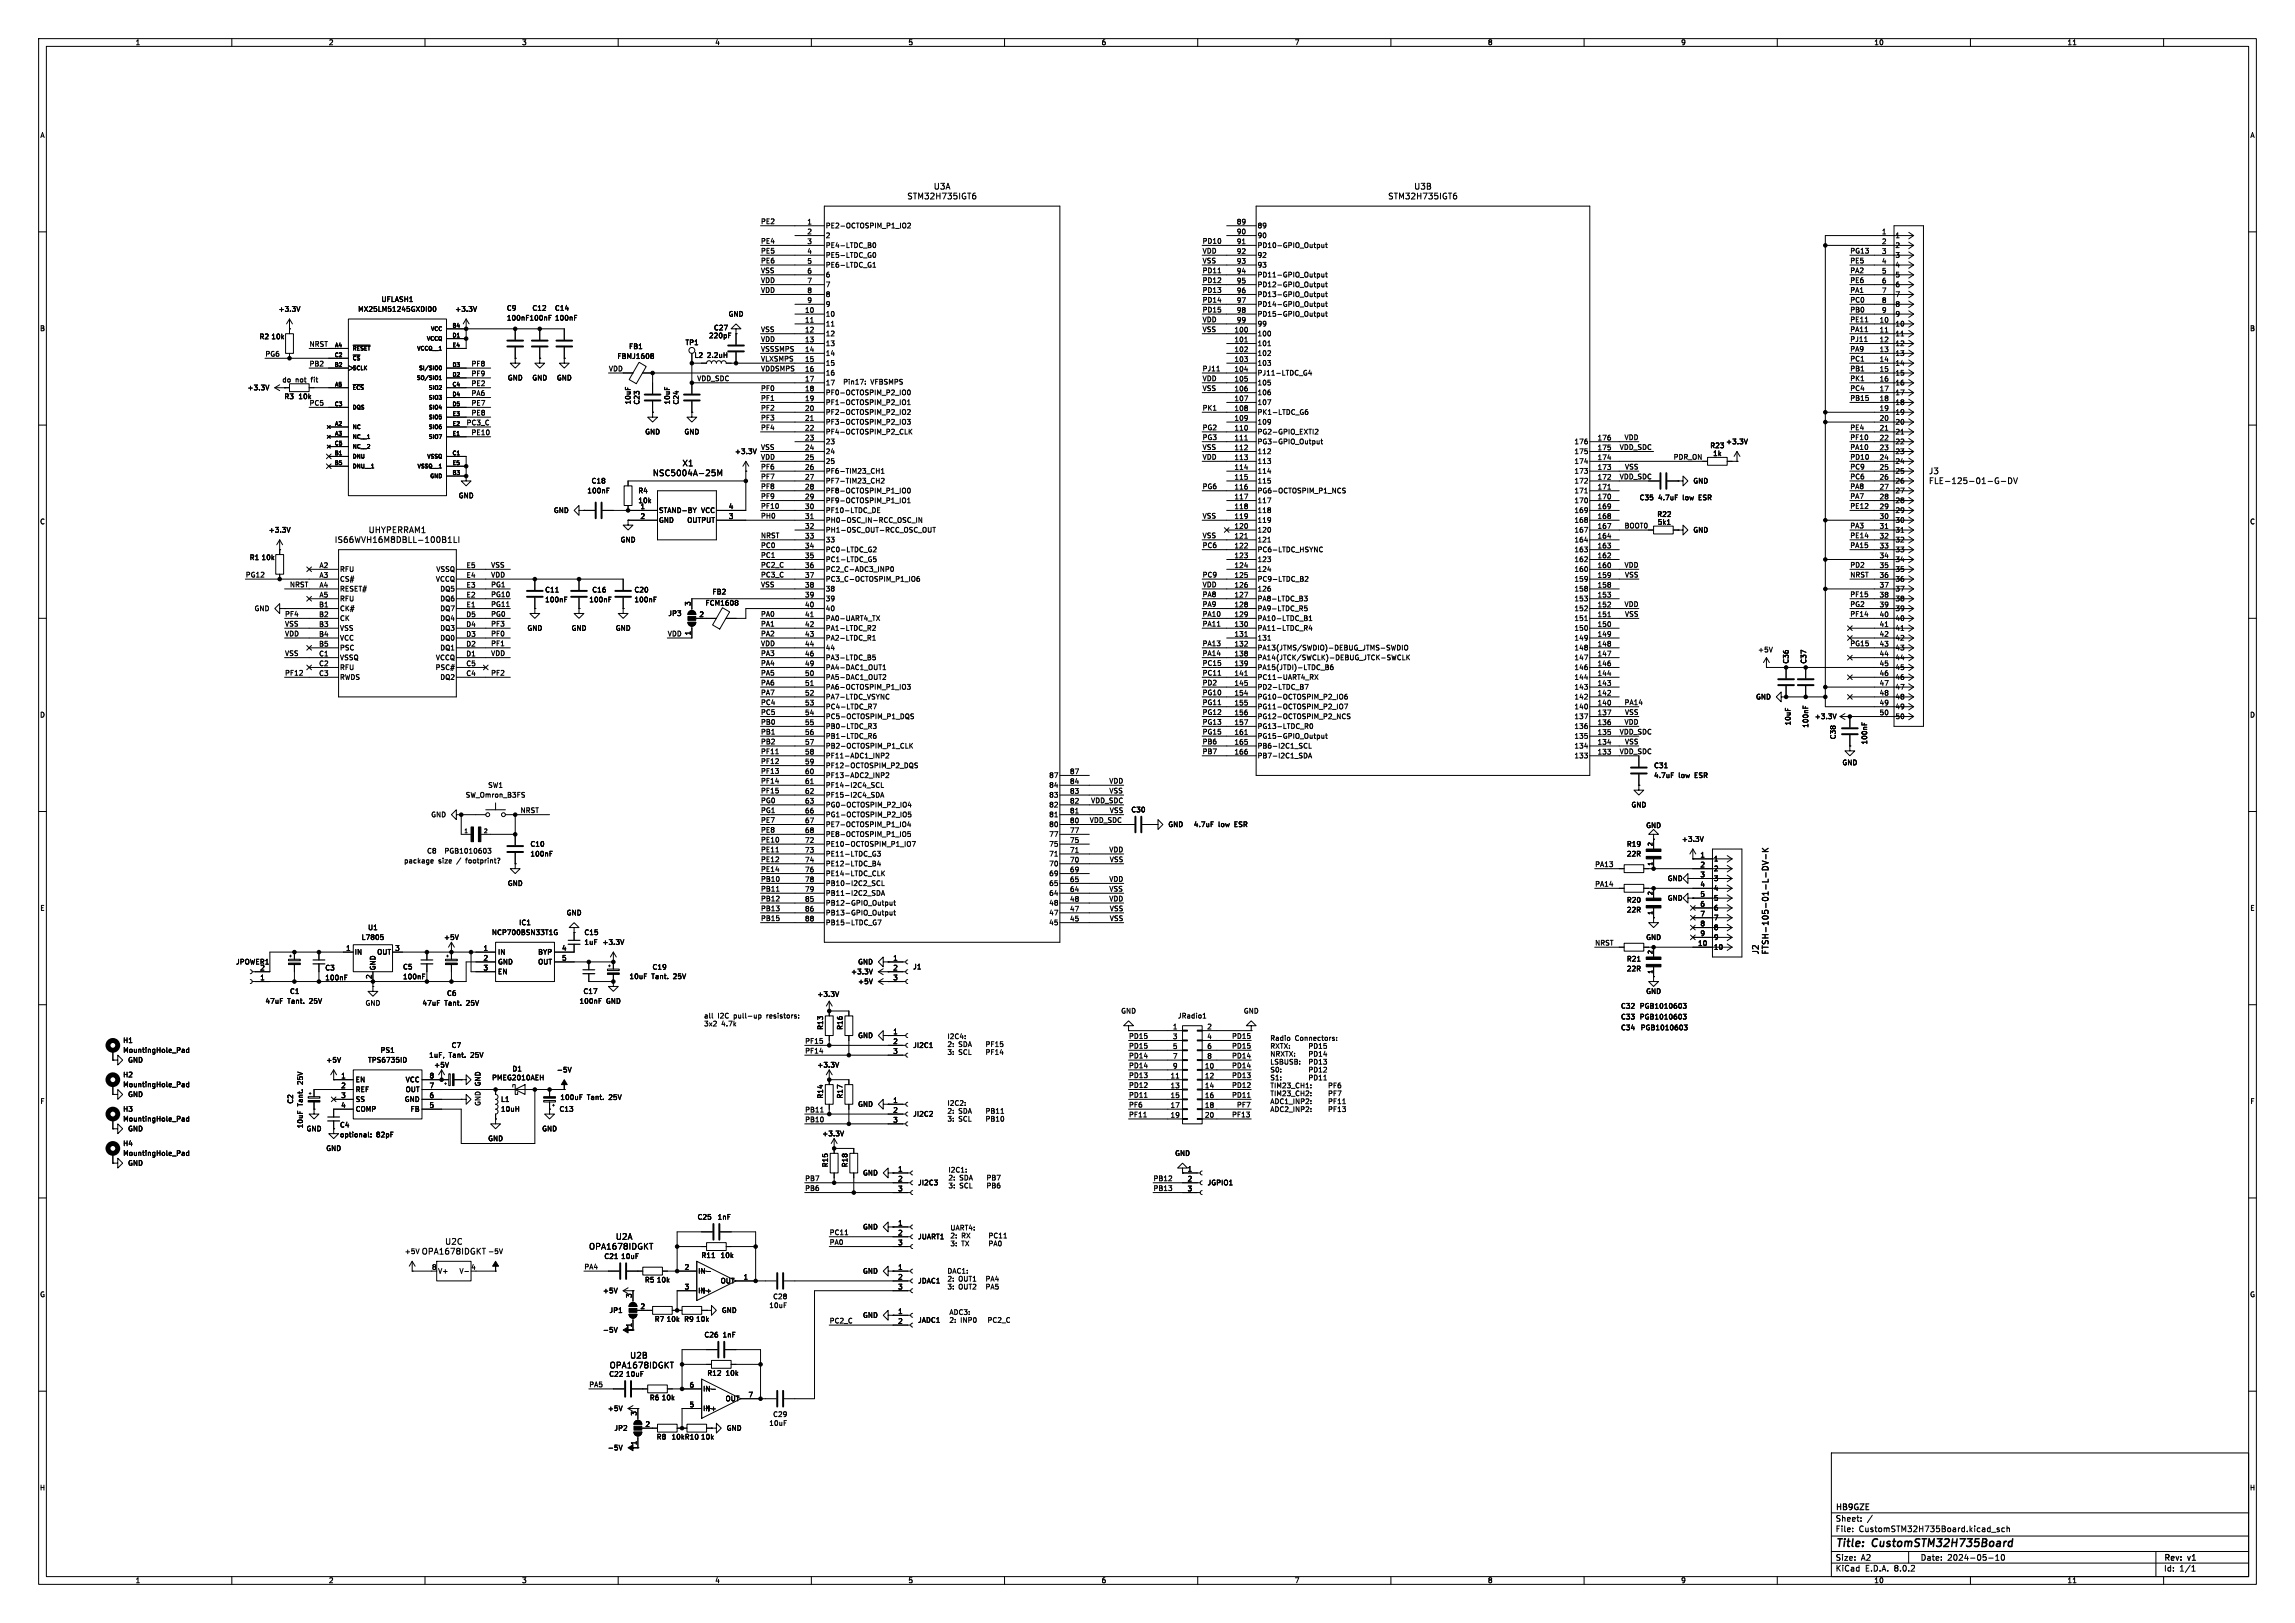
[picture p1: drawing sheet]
<svg xmlns="http://www.w3.org/2000/svg" width="594mm" height="420mm" viewBox="0 0 594 420" stroke-linecap="round" stroke-linejoin="round" font-family="sans-serif">
<defs><g id="words">
<g font-size="2.8">
<text x="475" y="400.9">Title:</text>
<text x="484.7" y="400.9">CustomSTM32H735Board</text>
</g>
<g font-size="2.1">
<text x="234.7" y="51.8">STM32H735IGT6</text>
<text x="241.6" y="49.3">U3A</text>
<text x="359.2" y="51.8">STM32H735IGT6</text>
<text x="365.9" y="49.3">U3B</text>
<text x="168.9" y="123.4">NSC5004A-25M</text>
<text x="176.5" y="120.9">X1</text>
<text x="499.2" y="122.9">J3</text>
<text x="499.2" y="125.5">FLE-125-01-G-DV</text>
<text x="86.5" y="140.7">IS66WVH16M8DBLL-100B1LI</text>
<text x="95.3" y="138.2">UHYPERRAM1</text>
<text x="455.4" y="247.1" transform="rotate(-90 455.4 247.1)">J2</text>
<text x="457.9" y="247.1" transform="rotate(-90 457.9 247.1)">FTSH-105-01-L-DV-K</text>
<text x="115.1" y="322.3">U2C</text>
<text x="152.4" y="323.6">OPA1678IDGKT</text>
<text x="159.3" y="321">U2A</text>
<text x="109.1" y="324.8">OPA1678IDGKT</text>
<text x="163" y="351.8">U2B</text>
<text x="157.7" y="354.3">OPA1678IDGKT</text>
<text x="475" y="394">Sheet:</text>
<text x="475" y="391.2">HB9GZE</text>
<text x="475" y="396.7">File:</text>
<text x="481.1" y="396.7">CustomSTM32H735Board.kicad_sch</text>
<text x="475" y="406.9">KiCad</text>
<text x="475" y="404.1">Size:</text>
<text x="481.7" y="404.1">A2</text>
<text x="482.7" y="406.9">E.D.A.</text>
<text x="490.3" y="406.9">8.0.2</text>
<text x="497" y="404.1">Date:</text>
<text x="504" y="404.1">2024-05-10</text>
<text x="560" y="404.3">Rev:</text>
<text x="560" y="406.9">Id:</text>
<text x="564.1" y="406.9">1/1</text>
<text x="566.4" y="404.3">v1</text>
</g>
<g font-size="1.8">
<text x="35" y="11.9">1</text>
<text x="85" y="11.9">2</text>
<text x="135" y="11.9">3</text>
<text x="185" y="11.9">4</text>
<text x="235" y="11.9">5</text>
<text x="285" y="11.9">6</text>
<text x="335" y="11.9">7</text>
<text x="385" y="11.9">8</text>
<text x="435" y="11.9">9</text>
<text x="485" y="11.9">10</text>
<text x="535" y="11.9">11</text>
<text x="10.3" y="35.9">A</text>
<text x="582.3" y="35.9">A</text>
<text x="196.8" y="58.1">PE2</text>
<text x="208.8" y="58.2">1</text>
<text x="213.6" y="59.3">PE2-OCTOSPIM_P1_IO2</text>
<text x="320" y="58.2">89</text>
<text x="325.4" y="59.3">89</text>
<text x="196.8" y="63.1">PE4</text>
<text x="196.8" y="65.7">PE5</text>
<text x="208.8" y="60.7">2</text>
<text x="208.8" y="63.2">3</text>
<text x="208.8" y="65.8">4</text>
<text x="213.6" y="61.8">2</text>
<text x="213.6" y="64.4">PE4-LTDC_B0</text>
<text x="311.1" y="65.7">VDD</text>
<text x="311.1" y="63.1">PD10</text>
<text x="320" y="60.7">90</text>
<text x="320" y="63.2">91</text>
<text x="320" y="65.8">92</text>
<text x="325.4" y="61.8">90</text>
<text x="325.4" y="64.4">PD10-GPIO_Output</text>
<text x="478.8" y="65.7">PG13</text>
<text x="487" y="60.7">1</text>
<text x="487" y="63.2">2</text>
<text x="487" y="65.8">3</text>
<text x="490.5" y="61.8">1</text>
<text x="490.5" y="64.4">2</text>
<text x="196.8" y="68.2">PE6</text>
<text x="196.8" y="70.8">VSS</text>
<text x="208.8" y="68.3">5</text>
<text x="208.8" y="70.9">6</text>
<text x="213.6" y="66.9">PE5-LTDC_G0</text>
<text x="213.6" y="69.4">PE6-LTDC_G1</text>
<text x="213.6" y="72">6</text>
<text x="311.1" y="70.8">PD11</text>
<text x="311.1" y="68.2">VSS</text>
<text x="320" y="68.3">93</text>
<text x="320" y="70.9">94</text>
<text x="325.4" y="66.9">92</text>
<text x="325.4" y="69.4">93</text>
<text x="325.4" y="72">PD11-GPIO_Output</text>
<text x="478.8" y="70.8">PA2</text>
<text x="478.8" y="68.2">PE5</text>
<text x="487" y="68.3">4</text>
<text x="487" y="70.9">5</text>
<text x="490.5" y="66.9">3</text>
<text x="490.5" y="69.4">4</text>
<text x="490.5" y="72">5</text>
<text x="196.8" y="73.3">VDD</text>
<text x="196.8" y="75.8">VDD</text>
<text x="208.8" y="73.4">7</text>
<text x="208.8" y="75.9">8</text>
<text x="213.6" y="74.5">7</text>
<text x="213.6" y="77.1">8</text>
<text x="311.1" y="73.3">PD12</text>
<text x="311.1" y="75.8">PD13</text>
<text x="320" y="73.4">95</text>
<text x="320" y="75.9">96</text>
<text x="325.4" y="74.5">PD12-GPIO_Output</text>
<text x="325.4" y="77.1">PD13-GPIO_Output</text>
<text x="478.8" y="75.8">PA1</text>
<text x="478.8" y="73.3">PE6</text>
<text x="487" y="73.4">6</text>
<text x="487" y="75.9">7</text>
<text x="490.5" y="74.5">6</text>
<text x="490.5" y="77.1">7</text>
<text x="72" y="80.9">+3.3V</text>
<text x="92.6" y="80.9">MX25LM51245GXDI00</text>
<text x="98.6" y="78.3">UFLASH1</text>
<text x="117.7" y="80.9">+3.3V</text>
<text x="131.1" y="80.6">C9</text>
<text x="131.1" y="83.2">100nF 100nF</text>
<text x="137.7" y="80.6">C12</text>
<text x="143.5" y="83.2">100nF</text>
<text x="143.5" y="80.6">C14</text>
<text x="188.5" y="82.1">GND</text>
<text x="208.2" y="81">10</text>
<text x="208.2" y="83.6">11</text>
<text x="208.8" y="78.5">9</text>
<text x="213.6" y="82.1">10</text>
<text x="213.6" y="79.6">9</text>
<text x="311.1" y="78.4">PD14</text>
<text x="311.1" y="80.9">PD15</text>
<text x="311.1" y="83.5">VDD</text>
<text x="320" y="78.5">97</text>
<text x="320" y="81">98</text>
<text x="320" y="83.6">99</text>
<text x="325.4" y="79.6">PD14-GPIO_Output</text>
<text x="325.4" y="82.1">PD15-GPIO_Output</text>
<text x="478.8" y="78.4">PC0</text>
<text x="478.8" y="83.5">PE11</text>
<text x="478.8" y="80.9">PB0</text>
<text x="486.4" y="83.6">10</text>
<text x="487" y="78.5">8</text>
<text x="487" y="81">9</text>
<text x="490.5" y="79.6">8</text>
<text x="490.5" y="82.1">9</text>
<text x="10.3" y="85.9">B</text>
<text x="67.1" y="88">R2</text>
<text x="70.1" y="88">10k</text>
<text x="80" y="89.8">NRST</text>
<text x="177.3" y="89.5">TP1</text>
<text x="183.4" y="87.7">220pF</text>
<text x="184.7" y="85.7">C27</text>
<text x="196.8" y="86">VSS</text>
<text x="196.8" y="88.5">VDD</text>
<text x="208.2" y="86.1">12</text>
<text x="208.2" y="88.6">13</text>
<text x="213.6" y="84.7">11</text>
<text x="213.6" y="87.2">12</text>
<text x="213.6" y="89.8">13</text>
<text x="311.1" y="86">VSS</text>
<text x="319.4" y="86.1">100</text>
<text x="319.4" y="88.6">101</text>
<text x="325.4" y="87.2">100</text>
<text x="325.4" y="89.8">101</text>
<text x="325.4" y="84.7">99</text>
<text x="478.8" y="88.5">PJ11</text>
<text x="478.8" y="86">PA11</text>
<text x="486.4" y="86.1">11</text>
<text x="486.4" y="88.6">12</text>
<text x="490.5" y="84.7">10</text>
<text x="490.5" y="87.2">11</text>
<text x="490.5" y="89.8">12</text>
<text x="582.3" y="85.9">B</text>
<text x="68.6" y="92.4">PG6</text>
<text x="80" y="94.9">PB2</text>
<text x="121.9" y="94.9">PF8</text>
<text x="159.7" y="93.1">FBMJ1608</text>
<text x="162.7" y="90.5">FB1</text>
<text x="179.6" y="92.8">L2</text>
<text x="182.8" y="92.8">2.2uH</text>
<text x="196.8" y="91.1">VSSSMPS</text>
<text x="196.8" y="93.6">VLXSMPS</text>
<text x="208.2" y="91.2">14</text>
<text x="208.2" y="93.7">15</text>
<text x="213.6" y="92.3">14</text>
<text x="213.6" y="94.8">15</text>
<text x="319.4" y="91.2">102</text>
<text x="319.4" y="93.7">103</text>
<text x="325.4" y="92.3">102</text>
<text x="325.4" y="94.8">103</text>
<text x="478.8" y="91.1">PA9</text>
<text x="478.8" y="93.6">PC1</text>
<text x="486.4" y="91.2">13</text>
<text x="486.4" y="93.7">14</text>
<text x="490.5" y="92.3">13</text>
<text x="490.5" y="94.8">14</text>
<text x="64" y="101.2">+3.3V</text>
<text x="73" y="99.2">do</text>
<text x="76.4" y="99.2">not</text>
<text x="80.6" y="99.2">fit</text>
<text x="121.9" y="100">PE2</text>
<text x="121.9" y="97.4">PF9</text>
<text x="131.3" y="98.7">GND</text>
<text x="137.7" y="98.7">GND</text>
<text x="144" y="98.7">GND</text>
<text x="157.5" y="96.2">VDD</text>
<text x="180.3" y="98.7">VDD_SDC</text>
<text x="196.8" y="96.2">VDDSMPS</text>
<text x="196.8" y="101.2">PF0</text>
<text x="208.2" y="96.3">16</text>
<text x="208.2" y="98.8">17</text>
<text x="208.2" y="101.3">18</text>
<text x="213.6" y="97.4">16</text>
<text x="213.6" y="99.9">17</text>
<text x="218.1" y="99.8">Pin17:</text>
<text x="225.3" y="99.8">VFBSMPS</text>
<text x="311.1" y="101.2">VSS</text>
<text x="311.1" y="96.2">PJ11</text>
<text x="311.1" y="98.7">VDD</text>
<text x="319.4" y="96.3">104</text>
<text x="319.4" y="98.8">105</text>
<text x="319.4" y="101.3">106</text>
<text x="325.4" y="97.4">PJ11-LTDC_G4</text>
<text x="325.4" y="99.9">105</text>
<text x="478.8" y="96.2">PB1</text>
<text x="478.8" y="98.7">PK1</text>
<text x="478.8" y="101.2">PC4</text>
<text x="486.4" y="96.3">15</text>
<text x="486.4" y="98.8">16</text>
<text x="486.4" y="101.3">17</text>
<text x="490.5" y="97.4">15</text>
<text x="490.5" y="99.9">16</text>
<text x="73.5" y="103.5">R3</text>
<text x="77.1" y="103.5">10k</text>
<text x="80" y="105.1">PC5</text>
<text x="121.9" y="102.5">PA6</text>
<text x="121.9" y="107.6">PE8</text>
<text x="121.9" y="105.1">PE7</text>
<text x="163.4" y="104.8" transform="rotate(-90 163.4 104.8)">10uF</text>
<text x="165.7" y="104.8" transform="rotate(-90 165.7 104.8)">C23</text>
<text x="173.6" y="104.8" transform="rotate(-90 173.6 104.8)">10uF</text>
<text x="175.9" y="104.8" transform="rotate(-90 175.9 104.8)">C24</text>
<text x="196.8" y="106.3">PF2</text>
<text x="196.8" y="103.8">PF1</text>
<text x="208.2" y="103.9">19</text>
<text x="208.2" y="106.4">20</text>
<text x="213.6" y="102.5">PF0-OCTOSPIM_P2_IO0</text>
<text x="213.6" y="105">PF1-OCTOSPIM_P2_IO1</text>
<text x="213.6" y="107.5">PF2-OCTOSPIM_P2_IO2</text>
<text x="311.1" y="106.3">PK1</text>
<text x="319.4" y="103.9">107</text>
<text x="319.4" y="106.4">108</text>
<text x="325.4" y="102.5">106</text>
<text x="325.4" y="105">107</text>
<text x="325.4" y="107.5">PK1-LTDC_G6</text>
<text x="478.8" y="103.8">PB15</text>
<text x="486.4" y="103.9">18</text>
<text x="486.4" y="106.4">19</text>
<text x="490.5" y="102.5">17</text>
<text x="490.5" y="105">18</text>
<text x="490.5" y="107.5">19</text>
<text x="120.6" y="110.1">PC3_C</text>
<text x="121.9" y="112.7">PE10</text>
<text x="166.9" y="112.6">GND</text>
<text x="177" y="112.6">GND</text>
<text x="196.8" y="111.4">PF4</text>
<text x="196.8" y="108.9">PF3</text>
<text x="208.2" y="109">21</text>
<text x="208.2" y="111.5">22</text>
<text x="213.6" y="110.1">PF3-OCTOSPIM_P2_IO3</text>
<text x="213.6" y="112.6">PF4-OCTOSPIM_P2_CLK</text>
<text x="311.1" y="113.9">PG3</text>
<text x="311.1" y="111.4">PG2</text>
<text x="319.4" y="109">109</text>
<text x="319.4" y="111.5">110</text>
<text x="325.4" y="110.1">109</text>
<text x="325.4" y="112.6">PG2-GPIO_EXTI2</text>
<text x="420.3" y="113.9">VDD</text>
<text x="478.8" y="111.4">PE4</text>
<text x="478.8" y="113.9">PF10</text>
<text x="486.4" y="109">20</text>
<text x="486.4" y="111.5">21</text>
<text x="490.5" y="110.1">20</text>
<text x="490.5" y="112.6">21</text>
<text x="190.1" y="117.7">+3.3V</text>
<text x="196.8" y="116.5">VSS</text>
<text x="196.8" y="119">VDD</text>
<text x="208.2" y="114">23</text>
<text x="208.2" y="116.6">24</text>
<text x="208.2" y="119.1">25</text>
<text x="213.6" y="115.2">23</text>
<text x="213.6" y="117.7">24</text>
<text x="311.1" y="119">VDD</text>
<text x="311.1" y="116.5">VSS</text>
<text x="319.4" y="114">111</text>
<text x="319.4" y="116.6">112</text>
<text x="319.4" y="119.1">113</text>
<text x="325.4" y="115.2">PG3-GPIO_Output</text>
<text x="325.4" y="117.7">112</text>
<text x="407.4" y="117.7">175</text>
<text x="407.4" y="115.2">176</text>
<text x="413.4" y="119.1">174</text>
<text x="413.4" y="116.6">175</text>
<text x="413.4" y="114">176</text>
<text x="419.1" y="116.5">VDD_SDC</text>
<text x="433.1" y="119">PDR_ON</text>
<text x="442.6" y="116.2">R23</text>
<text x="443.3" y="118.2">1k</text>
<text x="446.6" y="115.2">+3.3V</text>
<text x="478.8" y="119">PD10</text>
<text x="478.8" y="116.5">PA10</text>
<text x="486.4" y="114">22</text>
<text x="486.4" y="116.6">23</text>
<text x="486.4" y="119.1">24</text>
<text x="490.5" y="115.2">22</text>
<text x="490.5" y="117.7">23</text>
<text x="153" y="125.3">C18</text>
<text x="196.8" y="124.1">PF7</text>
<text x="196.8" y="121.6">PF6</text>
<text x="208.2" y="121.7">26</text>
<text x="208.2" y="124.2">27</text>
<text x="213.6" y="120.2">25</text>
<text x="213.6" y="122.8">PF6-TIM23_CH1</text>
<text x="213.6" y="125.3">PF7-TIM23_CH2</text>
<text x="319.4" y="121.7">114</text>
<text x="319.4" y="124.2">115</text>
<text x="325.4" y="120.2">113</text>
<text x="325.4" y="122.8">114</text>
<text x="325.4" y="125.3">115</text>
<text x="407.4" y="125.3">172</text>
<text x="407.4" y="122.8">173</text>
<text x="407.4" y="120.2">174</text>
<text x="413.4" y="124.2">172</text>
<text x="413.4" y="121.7">173</text>
<text x="419.1" y="124.1">VDD_SDC</text>
<text x="420.5" y="121.6">VSS</text>
<text x="438.2" y="125.3">GND</text>
<text x="478.8" y="121.6">PC9</text>
<text x="478.8" y="124.1">PC6</text>
<text x="486.4" y="121.7">25</text>
<text x="486.4" y="124.2">26</text>
<text x="490.5" y="120.2">24</text>
<text x="490.5" y="122.8">25</text>
<text x="490.5" y="125.3">26</text>
<text x="118.6" y="129.1">GND</text>
<text x="151.9" y="127.9">100nF</text>
<text x="165.1" y="127.9">R4</text>
<text x="165.1" y="130.4">10k</text>
<text x="165.7" y="131.8">1</text>
<text x="188.5" y="131.8">4</text>
<text x="196.8" y="126.6">PF8</text>
<text x="196.8" y="129.2">PF9</text>
<text x="196.8" y="131.7">PF10</text>
<text x="208.2" y="126.7">28</text>
<text x="208.2" y="129.3">29</text>
<text x="208.2" y="131.8">30</text>
<text x="213.6" y="127.9">PF8-OCTOSPIM_P1_IO0</text>
<text x="213.6" y="130.4">PF9-OCTOSPIM_P1_IO1</text>
<text x="311.1" y="126.6">PG6</text>
<text x="319.4" y="126.7">116</text>
<text x="319.4" y="129.3">117</text>
<text x="319.4" y="131.8">118</text>
<text x="325.4" y="127.9">PG6-OCTOSPIM_P1_NCS</text>
<text x="325.4" y="130.4">117</text>
<text x="407.4" y="130.4">170</text>
<text x="407.4" y="127.9">171</text>
<text x="413.4" y="131.8">169</text>
<text x="413.4" y="129.3">170</text>
<text x="413.4" y="126.7">171</text>
<text x="424.3" y="129.6">C35</text>
<text x="429" y="129.6">4.7uF</text>
<text x="435.5" y="129.6">low</text>
<text x="439.8" y="129.6">ESR</text>
<text x="478.8" y="129.2">PA7</text>
<text x="478.8" y="126.6">PA8</text>
<text x="478.8" y="131.7">PE12</text>
<text x="486.4" y="126.7">27</text>
<text x="486.4" y="129.3">28</text>
<text x="486.4" y="131.8">29</text>
<text x="490.5" y="127.9">27</text>
<text x="490.5" y="130.4">28</text>
<text x="10.3" y="135.9">C</text>
<text x="143.2" y="132.9">GND</text>
<text x="165.7" y="134.4">2</text>
<text x="170.4" y="132.9">STAND-BY</text>
<text x="170.4" y="135.5">GND</text>
<text x="177.8" y="135.5">OUTPUT</text>
<text x="181.3" y="132.9">VCC</text>
<text x="188.5" y="134.4">3</text>
<text x="196.8" y="134.3">PH0</text>
<text x="208.2" y="134.4">31</text>
<text x="208.2" y="136.9">32</text>
<text x="213.6" y="132.9">PF10-LTDC_DE</text>
<text x="213.6" y="135.5">PH0-OSC_IN-RCC_OSC_IN</text>
<text x="311.1" y="134.3">VSS</text>
<text x="319.4" y="134.4">119</text>
<text x="319.4" y="136.9">120</text>
<text x="325.4" y="132.9">118</text>
<text x="325.4" y="135.5">119</text>
<text x="407.4" y="135.5">168</text>
<text x="407.4" y="132.9">169</text>
<text x="413.4" y="136.9">167</text>
<text x="413.4" y="134.4">168</text>
<text x="420.4" y="136.8">BOOT0</text>
<text x="428.8" y="134">R22</text>
<text x="429" y="136">5k1</text>
<text x="478.8" y="136.8">PA3</text>
<text x="486.4" y="134.4">30</text>
<text x="486.4" y="136.9">31</text>
<text x="490.5" y="132.9">29</text>
<text x="490.5" y="135.5">30</text>
<text x="582.3" y="135.9">C</text>
<text x="69.4" y="138">+3.3V</text>
<text x="160.5" y="140.6">GND</text>
<text x="196.8" y="139.3">NRST</text>
<text x="196.8" y="141.9">PC0</text>
<text x="208.2" y="139.4">33</text>
<text x="208.2" y="142">34</text>
<text x="213.6" y="138">PH1-OSC_OUT-RCC_OSC_OUT</text>
<text x="213.6" y="140.6">33</text>
<text x="213.6" y="143.1">PC0-LTDC_G2</text>
<text x="311.1" y="139.3">VSS</text>
<text x="311.1" y="141.9">PC6</text>
<text x="319.4" y="139.4">121</text>
<text x="319.4" y="142">122</text>
<text x="325.4" y="138">120</text>
<text x="325.4" y="140.6">121</text>
<text x="325.4" y="143.1">PC6-LTDC_HSYNC</text>
<text x="407.4" y="143.1">163</text>
<text x="407.4" y="140.6">164</text>
<text x="407.4" y="138">167</text>
<text x="413.4" y="142">163</text>
<text x="413.4" y="139.4">164</text>
<text x="438.2" y="138">GND</text>
<text x="478.8" y="139.3">PE14</text>
<text x="478.8" y="141.9">PA15</text>
<text x="486.4" y="139.4">32</text>
<text x="486.4" y="142">33</text>
<text x="490.5" y="138">31</text>
<text x="490.5" y="140.6">32</text>
<text x="490.5" y="143.1">33</text>
<text x="63.5" y="149.5">PG12</text>
<text x="64.5" y="145.1">R1</text>
<text x="67.6" y="145.1">10k</text>
<text x="82.6" y="147.1">A2</text>
<text x="82.6" y="149.6">A3</text>
<text x="87.9" y="148.2">RFU</text>
<text x="112.8" y="148.2">VSSQ</text>
<text x="120.6" y="149.6">E4</text>
<text x="120.6" y="147.1">E5</text>
<text x="127" y="149.5">VDD</text>
<text x="127" y="147">VSS</text>
<text x="196.8" y="149.5">PC3_C</text>
<text x="196.8" y="147">PC2_C</text>
<text x="196.8" y="144.4">PC1</text>
<text x="208.2" y="144.5">35</text>
<text x="208.2" y="147.1">36</text>
<text x="208.2" y="149.6">37</text>
<text x="213.6" y="145.6">PC1-LTDC_G5</text>
<text x="213.6" y="148.2">PC2_C-ADC3_INP0</text>
<text x="311.1" y="149.5">PC9</text>
<text x="319.4" y="144.5">123</text>
<text x="319.4" y="147.1">124</text>
<text x="319.4" y="149.6">125</text>
<text x="325.4" y="145.6">123</text>
<text x="325.4" y="148.2">124</text>
<text x="407.4" y="148.2">160</text>
<text x="407.4" y="145.6">162</text>
<text x="413.4" y="149.6">159</text>
<text x="413.4" y="147.1">160</text>
<text x="413.4" y="144.5">162</text>
<text x="420.3" y="147">VDD</text>
<text x="420.5" y="149.5">VSS</text>
<text x="478.8" y="149.5">NRST</text>
<text x="478.8" y="147">PD2</text>
<text x="486.4" y="144.5">34</text>
<text x="486.4" y="147.1">35</text>
<text x="486.4" y="149.6">36</text>
<text x="490.5" y="145.6">34</text>
<text x="490.5" y="148.2">35</text>
<text x="74.9" y="152">NRST</text>
<text x="82.6" y="152.1">A4</text>
<text x="82.6" y="154.7">A5</text>
<text x="87.9" y="150.7">CS#</text>
<text x="87.9" y="153.3">RESET#</text>
<text x="87.9" y="155.8">RFU</text>
<text x="112.7" y="150.7">VCCQ</text>
<text x="113.8" y="155.8">DQ6</text>
<text x="113.8" y="153.3">DQ5</text>
<text x="120.6" y="154.7">E2</text>
<text x="120.6" y="152.1">E3</text>
<text x="127" y="152">PG1</text>
<text x="127" y="154.6">PG10</text>
<text x="141" y="153.5">C11</text>
<text x="153.2" y="153.5">C16</text>
<text x="164.1" y="153.5">C20</text>
<text x="184.3" y="154">FB2</text>
<text x="196.8" y="152">VSS</text>
<text x="208.2" y="152.1">38</text>
<text x="208.2" y="154.7">39</text>
<text x="213.6" y="150.7">PC3_C-OCTOSPIM_P1_IO6</text>
<text x="213.6" y="153.3">38</text>
<text x="213.6" y="155.8">39</text>
<text x="311.1" y="154.6">PA8</text>
<text x="311.1" y="152">VDD</text>
<text x="319.4" y="152.1">126</text>
<text x="319.4" y="154.7">127</text>
<text x="325.4" y="150.7">PC9-LTDC_B2</text>
<text x="325.4" y="153.3">126</text>
<text x="325.4" y="155.8">PA8-LTDC_B3</text>
<text x="407.4" y="155.8">153</text>
<text x="407.4" y="153.3">158</text>
<text x="407.4" y="150.7">159</text>
<text x="413.4" y="154.7">153</text>
<text x="413.4" y="152.1">158</text>
<text x="478.8" y="154.6">PF15</text>
<text x="486.4" y="152.1">37</text>
<text x="486.4" y="154.7">38</text>
<text x="490.5" y="150.7">36</text>
<text x="490.5" y="153.3">37</text>
<text x="490.5" y="155.8">38</text>
<text x="65.8" y="158.3">GND</text>
<text x="73.7" y="159.7">PF4</text>
<text x="82.5" y="157.2">B1</text>
<text x="82.5" y="159.8">B2</text>
<text x="87.9" y="158.3">CK#</text>
<text x="87.9" y="160.9">CK</text>
<text x="113.8" y="160.9">DQ4</text>
<text x="113.8" y="158.3">DQ7</text>
<text x="120.6" y="159.8">D5</text>
<text x="120.6" y="157.2">E1</text>
<text x="127" y="159.7">PG0</text>
<text x="127" y="157.1">PG11</text>
<text x="141" y="156.1">100nF</text>
<text x="152.4" y="156.1">100nF</text>
<text x="164.1" y="156.1">100nF</text>
<text x="172.9" y="159.6">JP3</text>
<text x="178.8" y="156.9" transform="rotate(-90 178.8 156.9)">3</text>
<text x="180.9" y="159.8">2</text>
<text x="182.5" y="156.9">FCM1608</text>
<text x="196.8" y="159.7">PA0</text>
<text x="208.2" y="157.2">40</text>
<text x="208.2" y="159.8">41</text>
<text x="213.6" y="158.3">40</text>
<text x="213.6" y="160.9">PA0-UART4_TX</text>
<text x="311.1" y="157.1">PA9</text>
<text x="311.1" y="159.7">PA10</text>
<text x="319.4" y="157.2">128</text>
<text x="319.4" y="159.8">129</text>
<text x="325.4" y="158.3">PA9-LTDC_R5</text>
<text x="325.4" y="160.9">PA10-LTDC_B1</text>
<text x="407.4" y="160.9">151</text>
<text x="407.4" y="158.3">152</text>
<text x="413.4" y="159.8">151</text>
<text x="413.4" y="157.2">152</text>
<text x="420.3" y="157.1">VDD</text>
<text x="420.5" y="159.7">VSS</text>
<text x="478.8" y="157.1">PG2</text>
<text x="478.8" y="159.7">PF14</text>
<text x="486.4" y="157.2">39</text>
<text x="486.4" y="159.8">40</text>
<text x="490.5" y="158.3">39</text>
<text x="490.5" y="160.9">40</text>
<text x="73.7" y="162.2">VSS</text>
<text x="73.7" y="164.7">VDD</text>
<text x="82.5" y="162.3">B3</text>
<text x="82.5" y="164.8">B4</text>
<text x="82.5" y="167.4">B5</text>
<text x="87.9" y="163.4">VSS</text>
<text x="87.9" y="166">VCC</text>
<text x="113.8" y="166">DQ0</text>
<text x="113.8" y="163.4">DQ3</text>
<text x="120.6" y="167.4">D2</text>
<text x="120.6" y="164.8">D3</text>
<text x="120.6" y="162.3">D4</text>
<text x="127" y="162.2">PF3</text>
<text x="127" y="167.3">PF1</text>
<text x="127" y="164.7">PF0</text>
<text x="136.4" y="163.4">GND</text>
<text x="147.8" y="163.4">GND</text>
<text x="159.3" y="163.4">GND</text>
<text x="172.7" y="164.7">VDD</text>
<text x="178.8" y="164.5" transform="rotate(-90 178.8 164.5)">1</text>
<text x="196.8" y="167.3">VDD</text>
<text x="196.8" y="162.2">PA1</text>
<text x="196.8" y="164.7">PA2</text>
<text x="208.2" y="162.3">42</text>
<text x="208.2" y="164.8">43</text>
<text x="208.2" y="167.4">44</text>
<text x="213.6" y="163.4">PA1-LTDC_R2</text>
<text x="213.6" y="166">PA2-LTDC_R1</text>
<text x="311.1" y="167.3">PA13</text>
<text x="311.1" y="162.2">PA11</text>
<text x="319.4" y="162.3">130</text>
<text x="319.4" y="164.8">131</text>
<text x="319.4" y="167.4">132</text>
<text x="325.4" y="163.4">PA11-LTDC_R4</text>
<text x="325.4" y="166">131</text>
<text x="407.4" y="166">149</text>
<text x="407.4" y="163.4">150</text>
<text x="413.4" y="167.4">148</text>
<text x="413.4" y="164.8">149</text>
<text x="413.4" y="162.3">150</text>
<text x="478.8" y="167.3">PG15</text>
<text x="486.4" y="162.3">41</text>
<text x="486.4" y="164.8">42</text>
<text x="486.4" y="167.4">43</text>
<text x="490.5" y="163.4">41</text>
<text x="490.5" y="166">42</text>
<text x="73.7" y="169.8">VSS</text>
<text x="82.5" y="169.9">C1</text>
<text x="82.5" y="172.5">C2</text>
<text x="87.9" y="168.5">PSC</text>
<text x="87.9" y="171">VSSQ</text>
<text x="87.9" y="173.6">RFU</text>
<text x="112.6" y="173.6">PSC#</text>
<text x="112.7" y="171">VCCQ</text>
<text x="113.8" y="168.5">DQ1</text>
<text x="120.6" y="172.5">C5</text>
<text x="120.6" y="169.9">D1</text>
<text x="127" y="169.8">VDD</text>
<text x="196.8" y="172.4">PA4</text>
<text x="196.8" y="169.8">PA3</text>
<text x="208.2" y="169.9">46</text>
<text x="208.2" y="172.5">49</text>
<text x="213.6" y="168.5">44</text>
<text x="213.6" y="171">PA3-LTDC_B5</text>
<text x="213.6" y="173.6">PA4-DAC1_OUT1</text>
<text x="311.1" y="172.4">PC15</text>
<text x="311.1" y="169.8">PA14</text>
<text x="319.4" y="169.9">138</text>
<text x="319.4" y="172.5">139</text>
<text x="325.4" y="168.5">PA13(JTMS/SWDIO)-DEBUG_JTMS-SWDIO</text>
<text x="325.4" y="171">PA14(JTCK/SWCLK)-DEBUG_JTCK-SWCLK</text>
<text x="325.4" y="173.6">PA15(JTDI)-LTDC_B6</text>
<text x="407.4" y="173.6">146</text>
<text x="407.4" y="171">147</text>
<text x="407.4" y="168.5">148</text>
<text x="413.4" y="172.5">146</text>
<text x="413.4" y="169.9">147</text>
<text x="454.9" y="169">+5V</text>
<text x="463.1" y="171.9" transform="rotate(-90 463.1 171.9)">C36</text>
<text x="467.7" y="171.9" transform="rotate(-90 467.7 171.9)">C37</text>
<text x="486.4" y="169.9">44</text>
<text x="486.4" y="172.5">45</text>
<text x="490.5" y="168.5">43</text>
<text x="490.5" y="171">44</text>
<text x="490.5" y="173.6">45</text>
<text x="73.7" y="174.9">PF12</text>
<text x="82.5" y="175">C3</text>
<text x="87.9" y="176.1">RWDS</text>
<text x="113.8" y="176.1">DQ2</text>
<text x="120.6" y="175">C4</text>
<text x="127" y="174.9">PF2</text>
<text x="196.8" y="180">PA7</text>
<text x="196.8" y="174.9">PA5</text>
<text x="196.8" y="177.5">PA6</text>
<text x="208.2" y="175">50</text>
<text x="208.2" y="177.5">51</text>
<text x="213.6" y="176.1">PA5-DAC1_OUT2</text>
<text x="213.6" y="178.7">PA6-OCTOSPIM_P1_IO3</text>
<text x="311.1" y="180">PG10</text>
<text x="311.1" y="177.5">PD2</text>
<text x="311.1" y="174.9">PC11</text>
<text x="319.4" y="175">141</text>
<text x="319.4" y="177.5">145</text>
<text x="325.4" y="176.1">PC11-UART4_RX</text>
<text x="325.4" y="178.7">PD2-LTDC_B7</text>
<text x="407.4" y="178.7">143</text>
<text x="407.4" y="176.1">144</text>
<text x="413.4" y="177.5">143</text>
<text x="413.4" y="175">144</text>
<text x="486.4" y="175">46</text>
<text x="486.4" y="177.5">47</text>
<text x="490.5" y="176.1">46</text>
<text x="490.5" y="178.7">47</text>
<text x="10.3" y="185.9">D</text>
<text x="196.8" y="182.5">PC4</text>
<text x="196.8" y="185.1">PC5</text>
<text x="208.2" y="180.1">52</text>
<text x="208.2" y="182.6">53</text>
<text x="208.2" y="185.2">54</text>
<text x="213.6" y="181.2">PA7-LTDC_VSYNC</text>
<text x="213.6" y="183.7">PC4-LTDC_R7</text>
<text x="311.1" y="185.1">PG12</text>
<text x="311.1" y="182.5">PG11</text>
<text x="319.4" y="180.1">154</text>
<text x="319.4" y="182.6">155</text>
<text x="319.4" y="185.2">156</text>
<text x="325.4" y="181.2">PG10-OCTOSPIM_P2_IO6</text>
<text x="325.4" y="183.7">PG11-OCTOSPIM_P2_IO7</text>
<text x="407.4" y="183.7">140</text>
<text x="407.4" y="181.2">142</text>
<text x="413.4" y="185.2">137</text>
<text x="413.4" y="182.6">140</text>
<text x="413.4" y="180.1">142</text>
<text x="420.4" y="182.5">PA14</text>
<text x="420.5" y="185.1">VSS</text>
<text x="454.4" y="181.2">GND</text>
<text x="486.4" y="180.1">48</text>
<text x="486.4" y="182.6">49</text>
<text x="486.4" y="185.2">50</text>
<text x="490.5" y="181.2">48</text>
<text x="490.5" y="183.7">49</text>
<text x="582.3" y="185.9">D</text>
<text x="196.8" y="187.6">PB0</text>
<text x="196.8" y="190.2">PB1</text>
<text x="208.2" y="187.7">55</text>
<text x="208.2" y="190.2">56</text>
<text x="213.6" y="186.3">PC5-OCTOSPIM_P1_DQS</text>
<text x="213.6" y="188.8">PB0-LTDC_R3</text>
<text x="213.6" y="191.4">PB1-LTDC_R6</text>
<text x="311.1" y="187.6">PG13</text>
<text x="311.1" y="190.2">PG15</text>
<text x="319.4" y="187.7">157</text>
<text x="319.4" y="190.2">161</text>
<text x="325.4" y="186.3">PG12-OCTOSPIM_P2_NCS</text>
<text x="325.4" y="188.8">PG13-LTDC_R0</text>
<text x="325.4" y="191.4">PG15-GPIO_Output</text>
<text x="407.4" y="191.4">135</text>
<text x="407.4" y="188.8">136</text>
<text x="407.4" y="186.3">137</text>
<text x="413.4" y="190.2">135</text>
<text x="413.4" y="187.7">136</text>
<text x="419.1" y="190.2">VDD_SDC</text>
<text x="420.3" y="187.6">VDD</text>
<text x="463.7" y="187.9" transform="rotate(-90 463.7 187.9)">10uF</text>
<text x="468.2" y="188.5" transform="rotate(-90 468.2 188.5)">100nF</text>
<text x="469.6" y="186.3">+3.3V</text>
<text x="475.3" y="191.4" transform="rotate(-90 475.3 191.4)">C38</text>
<text x="490.5" y="186.3">50</text>
<text x="196.8" y="192.7">PB2</text>
<text x="196.8" y="195.2">PF11</text>
<text x="196.8" y="197.8">PF12</text>
<text x="208.2" y="192.8">57</text>
<text x="208.2" y="195.3">58</text>
<text x="208.2" y="197.9">59</text>
<text x="213.6" y="193.9">PB2-OCTOSPIM_P1_CLK</text>
<text x="213.6" y="196.4">PF11-ADC1_INP2</text>
<text x="311.1" y="192.7">PB6</text>
<text x="311.1" y="195.2">PB7</text>
<text x="319.4" y="192.8">165</text>
<text x="319.4" y="195.3">166</text>
<text x="325.4" y="193.9">PB6-I2C1_SCL</text>
<text x="325.4" y="196.4">PB7-I2C1_SDA</text>
<text x="407.4" y="196.4">133</text>
<text x="407.4" y="193.9">134</text>
<text x="413.4" y="195.3">133</text>
<text x="413.4" y="192.8">134</text>
<text x="419.1" y="195.2">VDD_SDC</text>
<text x="420.5" y="192.7">VSS</text>
<text x="483.5" y="192.8" transform="rotate(-90 483.5 192.8)">100nF</text>
<text x="196.8" y="200.3">PF13</text>
<text x="196.8" y="202.9">PF14</text>
<text x="208.2" y="200.4">60</text>
<text x="208.2" y="202.9">61</text>
<text x="213.6" y="199">PF12-OCTOSPIM_P2_DQS</text>
<text x="213.6" y="201.5">PF13-ADC2_INP2</text>
<text x="271.4" y="201.5">87</text>
<text x="276.8" y="202.9">84</text>
<text x="276.8" y="200.4">87</text>
<text x="287" y="202.9">VDD</text>
<text x="428" y="199">C31</text>
<text x="428" y="201.5">4.7uF</text>
<text x="434.4" y="201.5">low</text>
<text x="438.7" y="201.5">ESR</text>
<text x="476.8" y="198.2">GND</text>
<text x="120.4" y="206.6">SW_Omron_B3FS</text>
<text x="126.2" y="204.1">SW1</text>
<text x="196.8" y="207.9">PG0</text>
<text x="196.8" y="205.4">PF15</text>
<text x="208.2" y="205.5">62</text>
<text x="208.2" y="208">63</text>
<text x="213.6" y="204.1">PF14-I2C4_SCL</text>
<text x="213.6" y="206.6">PF15-I2C4_SDA</text>
<text x="213.6" y="209.1">PG0-OCTOSPIM_P2_IO4</text>
<text x="271.4" y="209.1">82</text>
<text x="271.4" y="206.6">83</text>
<text x="271.4" y="204.1">84</text>
<text x="276.8" y="208">82</text>
<text x="276.8" y="205.5">83</text>
<text x="282.3" y="207.9">VDD_SDC</text>
<text x="287" y="205.4">VSS</text>
<text x="422.1" y="209.1">GND</text>
<text x="111.5" y="211.7">GND</text>
<text x="134.6" y="210.5">NRST</text>
<text x="196.8" y="215.6">PE8</text>
<text x="196.8" y="213">PE7</text>
<text x="196.8" y="210.5">PG1</text>
<text x="208.2" y="210.6">66</text>
<text x="208.2" y="213.1">67</text>
<text x="208.2" y="215.6">68</text>
<text x="213.6" y="211.7">PG1-OCTOSPIM_P2_IO5</text>
<text x="213.6" y="214.2">PE7-OCTOSPIM_P1_IO4</text>
<text x="271.4" y="214.2">80</text>
<text x="271.4" y="211.7">81</text>
<text x="276.8" y="215.6">77</text>
<text x="276.8" y="213.1">80</text>
<text x="276.8" y="210.6">81</text>
<text x="281.9" y="213">VDD_SDC</text>
<text x="287.1" y="210.5">VSS</text>
<text x="292.7" y="210.4">C30</text>
<text x="302.3" y="214.2">GND</text>
<text x="308.9" y="214.2">4.7uF</text>
<text x="315.3" y="214.2">low</text>
<text x="319.6" y="214.2">ESR</text>
<text x="426" y="214.5">GND</text>
<text x="110.4" y="221.1">C8</text>
<text x="114.9" y="221.1">PGB1010603</text>
<text x="137.2" y="221.8">100nF</text>
<text x="137.2" y="219.3">C10</text>
<text x="196.8" y="218.1">PE10</text>
<text x="196.8" y="220.6">PE11</text>
<text x="208.2" y="218.2">72</text>
<text x="208.2" y="220.7">73</text>
<text x="213.6" y="216.8">PE8-OCTOSPIM_P1_IO5</text>
<text x="213.6" y="219.3">PE10-OCTOSPIM_P1_IO7</text>
<text x="213.6" y="221.8">PE11-LTDC_G3</text>
<text x="271.4" y="221.8">71</text>
<text x="271.4" y="219.3">75</text>
<text x="271.4" y="216.8">77</text>
<text x="276.8" y="220.7">71</text>
<text x="276.8" y="218.2">75</text>
<text x="287" y="220.6">VDD</text>
<text x="421" y="219.3">R19</text>
<text x="421" y="221.8">22R</text>
<text x="435.2" y="218">+3.3V</text>
<text x="440" y="222">1</text>
<text x="104.5" y="223.6">package</text>
<text x="113.4" y="223.6">size</text>
<text x="118.4" y="223.6">/</text>
<text x="120.9" y="223.6">footprint?</text>
<text x="196.8" y="225.7">PE14</text>
<text x="196.8" y="223.2">PE12</text>
<text x="208.2" y="223.3">74</text>
<text x="208.2" y="225.8">76</text>
<text x="213.6" y="224.4">PE12-LTDC_B4</text>
<text x="213.6" y="226.9">PE14-LTDC_CLK</text>
<text x="271.4" y="226.9">69</text>
<text x="271.4" y="224.4">70</text>
<text x="276.8" y="225.8">69</text>
<text x="276.8" y="223.3">70</text>
<text x="287.1" y="223.2">VSS</text>
<text x="412.7" y="224.4">PA13</text>
<text x="440" y="224.5">2</text>
<text x="440" y="227.1">3</text>
<text x="443.5" y="223.1">1</text>
<text x="443.5" y="225.7">2</text>
<text x="131.3" y="229.5">GND</text>
<text x="196.8" y="228.3">PB10</text>
<text x="196.8" y="230.8">PB11</text>
<text x="196.8" y="233.3">PB12</text>
<text x="208.2" y="228.3">78</text>
<text x="208.2" y="230.9">79</text>
<text x="208.2" y="233.4">85</text>
<text x="213.6" y="229.5">PB10-I2C2_SCL</text>
<text x="213.6" y="232">PB11-I2C2_SDA</text>
<text x="271.4" y="232">64</text>
<text x="271.4" y="229.5">65</text>
<text x="276.8" y="233.4">48</text>
<text x="276.8" y="230.9">64</text>
<text x="276.8" y="228.3">65</text>
<text x="287" y="233.3">VDD</text>
<text x="287" y="228.3">VDD</text>
<text x="287" y="230.8">VSS</text>
<text x="412.7" y="229.5">PA14</text>
<text x="421" y="233.8">R20</text>
<text x="431.5" y="228.2">GND</text>
<text x="431.5" y="233.3">GND</text>
<text x="440" y="229.6">4</text>
<text x="440" y="232.2">5</text>
<text x="443.5" y="228.2">3</text>
<text x="443.5" y="230.7">4</text>
<text x="443.5" y="233.3">5</text>
<text x="10.3" y="235.9">E</text>
<text x="134.2" y="239.6">IC1</text>
<text x="146.6" y="237.1">GND</text>
<text x="196.8" y="238.4">PB15</text>
<text x="196.8" y="235.9">PB13</text>
<text x="208.2" y="236">86</text>
<text x="208.2" y="238.5">88</text>
<text x="213.6" y="234.5">PB12-GPIO_Output</text>
<text x="213.6" y="237.1">PB13-GPIO_Output</text>
<text x="213.6" y="239.6">PB15-LTDC_G7</text>
<text x="271.4" y="239.6">45</text>
<text x="271.4" y="237.1">47</text>
<text x="271.4" y="234.5">48</text>
<text x="276.8" y="238.5">45</text>
<text x="276.8" y="236">47</text>
<text x="287.1" y="238.4">VSS</text>
<text x="287.1" y="235.9">VSS</text>
<text x="421" y="236.3">22R</text>
<text x="440" y="234.7">6</text>
<text x="440" y="237.2">7</text>
<text x="440" y="239.8">8</text>
<text x="443.5" y="235.8">6</text>
<text x="443.5" y="238.4">7</text>
<text x="582.3" y="235.9">E</text>
<text x="93.5" y="243.4">L7805</text>
<text x="95.1" y="240.9">U1</text>
<text x="114.8" y="243.4">+5V</text>
<text x="127.2" y="242.2">NCP700BSN33T1G</text>
<text x="151.1" y="244.7">1uF</text>
<text x="151.1" y="242.2">C15</text>
<text x="155.8" y="244.7">+3.3V</text>
<text x="412.7" y="244.8">NRST</text>
<text x="426" y="243.4">GND</text>
<text x="439.4" y="244.9">10</text>
<text x="440" y="242.3">9</text>
<text x="443.5" y="246">10</text>
<text x="443.5" y="240.9">8</text>
<text x="443.5" y="243.4">9</text>
<text x="61" y="249.8">JPOWER1</text>
<text x="67.2" y="251.2">2</text>
<text x="84.1" y="251.3">C3</text>
<text x="89.5" y="246.1">1</text>
<text x="91.7" y="247.2">IN</text>
<text x="97.4" y="251.2" transform="rotate(-90 97.4 251.2)">GND</text>
<text x="97.5" y="247.2">OUT</text>
<text x="102.2" y="246.1">3</text>
<text x="104.2" y="251.1">C5</text>
<text x="125" y="246.1">1</text>
<text x="125" y="248.7">2</text>
<text x="125" y="251.2">3</text>
<text x="128.8" y="247.2">IN</text>
<text x="128.8" y="249.8">GND</text>
<text x="139.2" y="247.2">BYP</text>
<text x="139.2" y="249.8">OUT</text>
<text x="145.3" y="246.1">4</text>
<text x="145.3" y="248.7">5</text>
<text x="168.8" y="251.1">C19</text>
<text x="222" y="249.8">GND</text>
<text x="231.1" y="248.7">1</text>
<text x="231.1" y="251.2">2</text>
<text x="236.2" y="251.1">J1</text>
<text x="421" y="249">R21</text>
<text x="421" y="251.6">22R</text>
<text x="67.2" y="253.7">1</text>
<text x="74.9" y="257.4">C1</text>
<text x="84.1" y="253.9">100nF</text>
<text x="96.3" y="253.4" transform="rotate(-90 96.3 253.4)">2</text>
<text x="104.2" y="253.6">100nF</text>
<text x="115.6" y="257.9">C6</text>
<text x="128.8" y="252.3">EN</text>
<text x="150.9" y="257.4">C17</text>
<text x="162.8" y="253.6">10uF</text>
<text x="168.6" y="253.6">Tant.</text>
<text x="174.4" y="253.6">25V</text>
<text x="220.2" y="252.3">+3.3V</text>
<text x="222" y="254.9">+5V</text>
<text x="231.1" y="253.7">3</text>
<text x="426" y="257.4">GND</text>
<text x="68.6" y="259.9">47uF</text>
<text x="74.4" y="259.9">Tant.</text>
<text x="80.2" y="259.9">25V</text>
<text x="94.5" y="260.5">GND</text>
<text x="109.2" y="260.5">47uF</text>
<text x="115.1" y="260.5">Tant.</text>
<text x="120.8" y="260.5">25V</text>
<text x="149.9" y="259.9">100nF</text>
<text x="156.7" y="259.9">GND</text>
<text x="182.1" y="263.8">all</text>
<text x="185.8" y="263.8">I2C</text>
<text x="190" y="263.8">pull-up</text>
<text x="198.7" y="263.8">resistors:</text>
<text x="211.4" y="258.2">+3.3V</text>
<text x="290.1" y="262.5">GND</text>
<text x="304.8" y="263.8">JRadio1</text>
<text x="321.8" y="262.5">GND</text>
<text x="419.4" y="261.2">C32</text>
<text x="424.3" y="261.2">PGB1010603</text>
<text x="182.1" y="265.8">3x2</text>
<text x="186.7" y="265.8">4.7k</text>
<text x="213.2" y="266.6" transform="rotate(-90 213.2 266.6)">R13</text>
<text x="218.3" y="266.6" transform="rotate(-90 218.3 266.6)">R16</text>
<text x="222" y="268.8">GND</text>
<text x="231.1" y="267.7">1</text>
<text x="245.1" y="269.1">I2C4:</text>
<text x="292.1" y="268.9">PD15</text>
<text x="303.5" y="266.4">1</text>
<text x="303.5" y="269">3</text>
<text x="312.3" y="266.4">2</text>
<text x="312.3" y="269">4</text>
<text x="318.8" y="268.9">PD15</text>
<text x="328.7" y="269.5">Radio</text>
<text x="335.2" y="269.5">Connectors:</text>
<text x="419.4" y="264">C33</text>
<text x="419.4" y="266.8">C34</text>
<text x="424.3" y="264">PGB1010603</text>
<text x="424.5" y="266.8">PGB1010603</text>
<text x="31.8" y="270.1">H1</text>
<text x="31.8" y="272.6">MountingHole_Pad</text>
<text x="33" y="275.2">GND</text>
<text x="84.3" y="275.2">+5V</text>
<text x="95.1" y="275.2">TPS6735ID</text>
<text x="98.4" y="272.6">PS1</text>
<text x="111" y="273.9">1uF,</text>
<text x="116.2" y="273.9">Tant.</text>
<text x="116.8" y="271.4">C7</text>
<text x="122" y="273.9">25V</text>
<text x="208.3" y="272.7">PF14</text>
<text x="208.3" y="270.2">PF15</text>
<text x="231.1" y="270.3">2</text>
<text x="231.1" y="272.8">3</text>
<text x="236.2" y="271.4">JI2C1</text>
<text x="245.1" y="271.1">2:</text>
<text x="245.1" y="273.2">3:</text>
<text x="248.1" y="271.1">SDA PF15</text>
<text x="248.1" y="273.2">SCL PF14</text>
<text x="292.1" y="274">PD14</text>
<text x="292.1" y="271.4">PD15</text>
<text x="303.5" y="271.5">5</text>
<text x="303.5" y="274.1">7</text>
<text x="312.3" y="271.5">6</text>
<text x="312.3" y="274.1">8</text>
<text x="318.8" y="274">PD14</text>
<text x="318.8" y="271.4">PD15</text>
<text x="328.7" y="271.6">RXTX: PD15</text>
<text x="328.7" y="273.6">NRXTX: PD14</text>
<text x="328.7" y="275.7">LSBUSB: PD13</text>
<text x="31.8" y="279">H2</text>
<text x="31.8" y="281.5">MountingHole_Pad</text>
<text x="78.6" y="280.5" transform="rotate(-90 78.6 280.5)">25V</text>
<text x="88.2" y="279.1">1</text>
<text x="88.2" y="281.7">2</text>
<text x="91.9" y="280.3">EN</text>
<text x="104.9" y="280.3">VCC</text>
<text x="111.1" y="281.7">7</text>
<text x="111.1" y="279.1">8</text>
<text x="112.3" y="276.5">+5V</text>
<text x="124.6" y="281.2" transform="rotate(-90 124.6 281.2)">GND</text>
<text x="127.2" y="279.8">PMEG2010AEH</text>
<text x="132.5" y="277.5">D1</text>
<text x="144" y="277.7">-5V</text>
<text x="211.4" y="276.5">+3.3V</text>
<text x="292.1" y="276.5">PD14</text>
<text x="292.1" y="281.6">PD12</text>
<text x="292.1" y="279.1">PD13</text>
<text x="302.9" y="279.1">11</text>
<text x="302.9" y="281.7">13</text>
<text x="303.5" y="276.6">9</text>
<text x="311.7" y="276.6">10</text>
<text x="311.7" y="279.1">12</text>
<text x="311.7" y="281.7">14</text>
<text x="318.8" y="281.6">PD12</text>
<text x="318.8" y="276.5">PD14</text>
<text x="318.8" y="279.1">PD13</text>
<text x="328.7" y="277.7">S0: PD12</text>
<text x="328.7" y="279.8">S1: PD11</text>
<text x="328.7" y="281.8">TIM23_CH1: PF6</text>
<text x="10.3" y="285.9">F</text>
<text x="31.8" y="287.9">H3</text>
<text x="33" y="284.1">GND</text>
<text x="76" y="285.7" transform="rotate(-90 76 285.7)">C2</text>
<text x="78.6" y="286.3" transform="rotate(-90 78.6 286.3)">Tant.</text>
<text x="88.2" y="284.2">3</text>
<text x="88.2" y="286.8">4</text>
<text x="91.9" y="282.8">REF</text>
<text x="91.9" y="285.3">SS</text>
<text x="91.9" y="287.9">COMP</text>
<text x="104.6" y="285.3">GND</text>
<text x="104.9" y="282.8">OUT</text>
<text x="106.2" y="287.9">FB</text>
<text x="111.1" y="286.8">5</text>
<text x="111.1" y="284.2">6</text>
<text x="124.6" y="286.3" transform="rotate(-90 124.6 286.3)">GND</text>
<text x="129.5" y="287.9">10uH</text>
<text x="129.5" y="285.3">L1</text>
<text x="144.7" y="287.9">C13</text>
<text x="144.9" y="284.8">100uF</text>
<text x="152" y="284.8">Tant.</text>
<text x="157.7" y="284.8">25V</text>
<text x="208.3" y="287.9">PB11</text>
<text x="213.2" y="284.4" transform="rotate(-90 213.2 284.4)">R14</text>
<text x="218.3" y="284.4" transform="rotate(-90 218.3 284.4)">R17</text>
<text x="222" y="286.6">GND</text>
<text x="231.1" y="285.5">1</text>
<text x="245.1" y="286.4">I2C2:</text>
<text x="292.1" y="286.7">PF6</text>
<text x="292.1" y="284.1">PD11</text>
<text x="302.9" y="284.2">15</text>
<text x="302.9" y="286.8">17</text>
<text x="311.7" y="284.2">16</text>
<text x="311.7" y="286.8">18</text>
<text x="318.8" y="284.1">PD11</text>
<text x="320" y="286.7">PF7</text>
<text x="328.7" y="283.9">TIM23_CH2: PF7</text>
<text x="328.7" y="285.9">ADC1_INP2: PF11</text>
<text x="328.7" y="287.9">ADC2_INP2: PF13</text>
<text x="582.3" y="285.9">F</text>
<text x="31.8" y="290.4">MountingHole_Pad</text>
<text x="33" y="293">GND</text>
<text x="78.6" y="292.1" transform="rotate(-90 78.6 292.1)">10uF</text>
<text x="79.2" y="293">GND</text>
<text x="87.9" y="292">C4</text>
<text x="140.2" y="293">GND</text>
<text x="208.3" y="290.5">PB10</text>
<text x="231.1" y="288">2</text>
<text x="231.1" y="290.6">3</text>
<text x="236.2" y="289.2">JI2C2</text>
<text x="245.1" y="288.4">2:</text>
<text x="245.1" y="290.4">3:</text>
<text x="248.1" y="288.4">SDA PB11</text>
<text x="248.1" y="290.4">SCL PB10</text>
<text x="292.1" y="289.2">PF11</text>
<text x="302.9" y="289.3">19</text>
<text x="311.7" y="289.3">20</text>
<text x="318.8" y="289.2">PF13</text>
<text x="31.8" y="296.8">H4</text>
<text x="31.8" y="299.3">MountingHole_Pad</text>
<text x="84.3" y="298">GND</text>
<text x="87.9" y="294.5">optional:</text>
<text x="97.4" y="294.5">82pF</text>
<text x="126.2" y="295.5">GND</text>
<text x="212.7" y="294.2">+3.3V</text>
<text x="304" y="299.3">GND</text>
<text x="33" y="301.9">GND</text>
<text x="208.3" y="305.7">PB7</text>
<text x="214.5" y="302.2" transform="rotate(-90 214.5 302.2)">R15</text>
<text x="219.6" y="302.2" transform="rotate(-90 219.6 302.2)">R18</text>
<text x="223.2" y="304.4">GND</text>
<text x="232.3" y="303.3">1</text>
<text x="232.3" y="305.8">2</text>
<text x="245.4" y="303.6">I2C1:</text>
<text x="245.4" y="305.7">2:</text>
<text x="248.3" y="305.7">SDA PB7</text>
<text x="298.4" y="305.7">PB12</text>
<text x="307.3" y="303.3">1</text>
<text x="307.3" y="305.8">2</text>
<text x="208.3" y="308.3">PB6</text>
<text x="232.3" y="308.4">3</text>
<text x="237.5" y="306.9">JI2C3</text>
<text x="245.4" y="307.7">3:</text>
<text x="248.3" y="307.7">SCL PB6</text>
<text x="298.4" y="308.3">PB13</text>
<text x="307.3" y="308.4">3</text>
<text x="312.4" y="306.9">JGPIO1</text>
<text x="180.4" y="315.8">C25</text>
<text x="185.6" y="315.8">1nF</text>
<text x="232.3" y="317.2">1</text>
<text x="214.6" y="322.2">PA0</text>
<text x="214.6" y="319.7">PC11</text>
<text x="223.2" y="318.4">GND</text>
<text x="232.3" y="319.8">2</text>
<text x="232.3" y="322.3">3</text>
<text x="237.5" y="320.9">JUART1</text>
<text x="245.9" y="318.6">UART4:</text>
<text x="245.9" y="320.7">2:</text>
<text x="245.9" y="322.7">3:</text>
<text x="248.9" y="320.7">RX PC11</text>
<text x="248.9" y="322.7">TX PA0</text>
<text x="104.6" y="324.7">+5V</text>
<text x="111.7" y="328.7">8</text>
<text x="113.3" y="329.8">V+</text>
<text x="118.8" y="329.8">V-</text>
<text x="121.8" y="328.7">4</text>
<text x="126.2" y="324.7">-5V</text>
<text x="151.1" y="328.6">PA4</text>
<text x="156.3" y="326">C21</text>
<text x="160.6" y="326">10uF</text>
<text x="177.1" y="328.7">2</text>
<text x="180.6" y="329.8">IN-</text>
<text x="181.4" y="325.7">R11</text>
<text x="186.4" y="325.7">10k</text>
<text x="223.2" y="329.8">GND</text>
<text x="232.3" y="328.7">1</text>
<text x="245.1" y="329.8">DAC1:</text>
<text x="10.3" y="335.9">G</text>
<text x="155.9" y="334.9">+5V</text>
<text x="163.6" y="336" transform="rotate(-90 163.6 336)">3</text>
<text x="166.8" y="332.1">R5</text>
<text x="169.9" y="332.1">10k</text>
<text x="177.1" y="333.8">3</text>
<text x="180.6" y="334.9">IN+</text>
<text x="186.4" y="332.3">OUT</text>
<text x="192.3" y="331.2">1</text>
<text x="232.3" y="331.2">2</text>
<text x="232.3" y="333.8">3</text>
<text x="237.5" y="332.3">JDAC1</text>
<text x="245.1" y="331.8">2:</text>
<text x="245.1" y="333.9">3:</text>
<text x="248.1" y="331.8">OUT1 PA4</text>
<text x="248.1" y="333.9">OUT2 PA5</text>
<text x="582.3" y="335.9">G</text>
<text x="157.6" y="340">JP1</text>
<text x="165.7" y="338.8">2</text>
<text x="186.7" y="340">GND</text>
<text x="199" y="338.7">10uF</text>
<text x="200" y="336.4">C28</text>
<text x="223.2" y="341.2">GND</text>
<text x="232.3" y="340.1">1</text>
<text x="245.6" y="340.5">ADC3:</text>
<text x="155.9" y="345">-5V</text>
<text x="163.6" y="343.6" transform="rotate(-90 163.6 343.6)">1</text>
<text x="169.3" y="342.2">R7</text>
<text x="172.4" y="342.2">10k</text>
<text x="177" y="342.2">R9</text>
<text x="180" y="342.2">10k</text>
<text x="182.2" y="346.3">C26</text>
<text x="186.9" y="346.3">1nF</text>
<text x="214.6" y="342.6">PC2_C</text>
<text x="232.3" y="342.6">2</text>
<text x="237.5" y="342.5">JADC1</text>
<text x="245.6" y="342.5">2:</text>
<text x="248.6" y="342.5">INP0 PC2_C</text>
<text x="152.4" y="359.1">PA5</text>
<text x="157.6" y="356.5">C22</text>
<text x="161.9" y="356.5">10uF</text>
<text x="178.4" y="359.2">6</text>
<text x="183" y="356.2">R12</text>
<text x="187.7" y="356.2">10k</text>
<text x="157.2" y="365.4">+5V</text>
<text x="168.1" y="362.6">R6</text>
<text x="171.1" y="362.6">10k</text>
<text x="178.4" y="364.2">5</text>
<text x="181.9" y="365.4">IN+</text>
<text x="181.9" y="360.3">IN-</text>
<text x="187.7" y="362.8">OUT</text>
<text x="193.6" y="361.7">7</text>
<text x="158.9" y="370.4">JP2</text>
<text x="164.8" y="366.5" transform="rotate(-90 164.8 366.5)">3</text>
<text x="166.9" y="369.3">2</text>
<text x="188" y="370.4">GND</text>
<text x="199" y="369.2">10uF</text>
<text x="200" y="366.9">C29</text>
<text x="157.2" y="375.5">-5V</text>
<text x="164.8" y="374.1" transform="rotate(-90 164.8 374.1)">1</text>
<text x="169.9" y="372.7">R8</text>
<text x="173.7" y="372.7">10k R10</text>
<text x="181.3" y="372.7">10k</text>
<text x="10.2" y="385.9">H</text>
<text x="582.2" y="385.9">H</text>
<text x="35" y="409.9">1</text>
<text x="85" y="409.9">2</text>
<text x="135" y="409.9">3</text>
<text x="185" y="409.9">4</text>
<text x="235" y="409.9">5</text>
<text x="285" y="409.9">6</text>
<text x="335" y="409.9">7</text>
<text x="385" y="409.9">8</text>
<text x="435" y="409.9">9</text>
<text x="485" y="409.9">10</text>
<text x="535" y="409.9">11</text>
</g>
<g font-size="1.4">
<text x="86.6" y="89.9">A4</text>
<text x="110.3" y="88.4">VCCQ</text>
<text x="111.4" y="85.8">VCC</text>
<text x="117" y="84.8">B4</text>
<text x="117" y="87.4">D1</text>
<text x="117" y="89.9">E4</text>
<text x="86.5" y="95">B2</text>
<text x="86.5" y="92.5">C2</text>
<text x="91.2" y="90.9">~{RESET}</text>
<text x="91.2" y="96">SCLK</text>
<text x="91.2" y="93.4">~{CS}</text>
<text x="107.8" y="90.9">VCCQ__1</text>
<text x="108.3" y="96">SI/SIO0</text>
<text x="117" y="95">D3</text>
<text x="86.6" y="100.1">A5</text>
<text x="91.2" y="101.1">~{ECS}</text>
<text x="107.7" y="98.5">SO/SIO1</text>
<text x="110.8" y="101.1">SIO2</text>
<text x="117" y="100.1">C4</text>
<text x="117" y="97.5">D2</text>
<text x="86.5" y="105.2">C3</text>
<text x="91.2" y="106.1">DQS</text>
<text x="110.8" y="103.6">SIO3</text>
<text x="110.8" y="106.1">SIO4</text>
<text x="117" y="102.6">D4</text>
<text x="117" y="105.2">D5</text>
<text x="117" y="107.7">E3</text>
<text x="86.6" y="110.2">A2</text>
<text x="86.6" y="112.8">A3</text>
<text x="91.2" y="111.2">NC</text>
<text x="91.2" y="113.8">NC__1</text>
<text x="110.8" y="113.8">SIO7</text>
<text x="110.8" y="111.2">SIO6</text>
<text x="110.8" y="108.7">SIO5</text>
<text x="117" y="112.8">E1</text>
<text x="117" y="110.2">E2</text>
<text x="86.5" y="117.9">B1</text>
<text x="86.5" y="115.3">C5</text>
<text x="91.2" y="118.8">DNU</text>
<text x="91.2" y="116.3">NC__2</text>
<text x="110.4" y="118.8">VSSQ</text>
<text x="117" y="117.9">C1</text>
<text x="86.5" y="120.4">B5</text>
<text x="91.2" y="121.4">DNU__1</text>
<text x="107.9" y="121.4">VSSQ__1</text>
<text x="111.2" y="123.9">GND</text>
<text x="117" y="122.9">B3</text>
<text x="117" y="120.4">E5</text>
<text x="120" y="215.6">1</text>
<text x="125.1" y="215.6">2</text>
<text x="427.7" y="219.1" transform="rotate(-90 427.7 219.1)">2</text>
<text x="427.7" y="224.1" transform="rotate(-90 427.7 224.1)">1</text>
<text x="427.7" y="231.8" transform="rotate(-90 427.7 231.8)">2</text>
<text x="427.7" y="236.8" transform="rotate(-90 427.7 236.8)">1</text>
<text x="427.7" y="247" transform="rotate(-90 427.7 247)">2</text>
<text x="427.7" y="252.1" transform="rotate(-90 427.7 252.1)">1</text>
</g>
</g></defs>
<g fill="none" stroke="#000" stroke-width=".26">
<path d="M10 10h574v400h-574zM12 12h570v396h-570zM60 10v2M110 10v2M160 10v2M210 10v2M260 10v2M310 10v2M360 10v2M410 10v2M460 10v2M510 10v2"/>
<path d="M536.6 11.6h.7M560 10v2M10 60h2M196.8 58.4h16.6M213.4 53.3h60.9v190.5h-60.9zM234.9 57.9l.5-.2 .3 .4-.8 .9h.8M252 50.6h.3l.3 .2-.1 .6-.5 .1M252.4 50h-.4M317.5 58.4h7.6M325.1 53.3h86.4v147.4h-86.4zM376.5 50.6h.3l.2 .2v.6l-.5 .1M376.9 50h-.4"/>
<path d="M490.2 58.4h7.6v129.6h-7.6zM582 60h2M77.7 79.3l-.5 1.3M111.3 79.3a.8 .8 0 0 1 0 1.3M112.3 79.4l.1-.1a.62 .62 0 0 1 .4 .7 .62 .62 0 0 1-.5 .5l-.2-.4zM123.4 79.3l-.5 1.3M196.8 76.2h16.6M196.8 73.7h16.6M196.8 71.1h16.6M196.8 68.6h16.6M196.8 66h16.6M196.8 63.5h16.6"/>
<path d="M205.7 78.7h7.7M205.7 61h7.7M225.9 69.2h.8M225.9 68.3l.4-.4v1.3M226.1 65.5l.1-.2a.62 .62 0 0 1 .5 .7 .62 .62 0 0 1-.6 .6v-.1M226.1 62.9l.1-.1a.62 .62 0 0 1 .5 .7 .62 .62 0 0 1-.6 .5l-.2-.4zM311.1 78.7h14M311.1 76.2h14M311.1 73.7h14M311.1 71.1h14M311.1 68.6h14M311.1 66h14"/>
<path d="M311.1 63.5h14M315.2 70.6h.8M317.5 61h7.6M321.6 63.1h.7M342.1 63.2l.1 .8h.4M342.1 70.9l.1 .7h.4M342.1 73.4l.1 .8 .4-.1M342.1 75.9l.1 .8h.4M342.1 78.5l.1 .8 .4-.1M342.6 63.2v.9M342.6 70.9v.8M342.6 73.4v.8"/>
<path d="M342.6 75.9v.9M342.6 78.5v.8M343.1 63.2h.5M343.1 70.9h.5M343.1 73.4h.5M343.1 75.9h.5M343.1 78.5h.5M343.3 62.8v1.1l.3 .2M343.3 70.4v1.1l.3 .2M343.3 73v1.1l.3 .1M343.3 75.5v1.1l.3 .2M343.3 78v1.1l.3 .2"/>
<path d="M472.4 63.5h22.9M478.8 78.7h16.5M478.8 76.2h16.5M478.8 73.7h16.5M478.8 71.1h16.5M478.8 68.6h16.5M478.8 66h16.5M494 77.9l1.3 .8M494 75.4l1.3 .8M494 72.8l1.3 .9M494 70.3l1.3 .8M494 67.7l1.3 .9"/>
<path d="M494 65.2l1.3 .8M494 62.7l1.3 .8M494 60.1l1.3 .9M495.3 61h-22.9v121.9h22.9M495.3 78.7l-1.3 .9M495.3 76.2l-1.3 .8M495.3 73.7l-1.3 .8M495.3 71.1l-1.3 .9M495.3 68.6l-1.3 .8M495.3 66l-1.3 .9M495.3 63.5l-1.3 .8M495.3 61l-1.3 .8"/>
<path d="M68.6 92.7h21.6M69.6 99.6l-.4 1.3M72.4 99.6l-1.3 .7M73.9 86.4h2v5h-2zM74.9 99.3h5.1v2h-5.1zM74.9 85.1h.1M74.9 82.6v3.8M74.9 91.4v1.3M74.9 82.6l-.7 1.2M74.9 82.6l.8 1.2M80 90.2h10.2M80 95.3h10.2"/>
<path d="M90.2 82.6h25.4v45.7h-25.4zM90.2 94.6l1.2 .7-1.2 .6M91.4 89.3h4.4M91.4 99.5h2.7M91.4 91.9h1.8M113.7 95.3l.1 .4h.3M113.7 98.3h.6M113.7 97.5l.3-.3v1.1M113.7 95.1l.2-.4a.55 .55 0 0 1 .3 .9M114.2 95.6l-.1 .1M115.6 95.3h11.4M115.6 85.1h30.4v2.8"/>
<path d="M115.6 87.6h5M115.6 97.8h11.4M120.6 85.1h.1M120.6 82.6l-.7 1.2M120.6 82.6v7.6h-5M120.6 82.6l.8 1.2M133.3 92.7v1.3h1.3l-1.3 1.3-1.2-1.3h1.2M133.3 92.7h.1M133.3 85.1v2.8M133.3 89.9v2.8M139.7 92.7v1.3h1.3l-1.3 1.3-1.3-1.3h1.3M139.7 92.7h.1"/>
<path d="M139.7 85.1v2.8M139.7 89.9v2.8M142.1 82.2h.4M142.1 81.6h.6M146 92.7v1.3h1.3l-1.3 1.3-1.2-1.3h1.2M146 92.7h.1M146 89.9v2.8M148.7 82.2h.4M148.7 81.6h.6M157.5 96.5h6.3M165.4 93.8l1.9 1-2.6 4.5-1.9-1.1zM166.3 96.5h47.1"/>
<path d="M168.7 91.5l.5 .3-.3 .3M168.7 92.1h.2M168.9 96.5v5.4M168.9 92.1l.3 .4-.5 .3M179.1 94h3.8l.2-.5 .4-.2 .5 .2 .1 .5 .2-.5 .5-.2 .4 .2 .2 .5 .2-.5 .5-.2 .4 .2 .2 .5 .2-.5 .4-.2 .5 .2 .2 .5h25.4M179.1 99.1h34.3M179.1 91.4v10.5M187.4 91.9h.7M188.1 91.3v1.2M188.6 86.8h.4M188.6 86.2h.6M190.5 85.1h1.3l-1.3-1.3-1.3 1.3h1.3v1.3"/>
<path d="M190.5 86.4h.1M190.5 86.4v2.8M190.5 91.2v2.8M196.8 91.4h16.6M196.8 88.9h16.6M196.8 86.4h16.6M205.7 83.8h7.7M205.7 81.3h7.7M209.8 83.4h.7M215.2 84.4h.7M224 99.3v.1M224 98.6v.2"/>
<path d="M311.1 99.1h14M311.1 96.5h14M311.1 86.4h14M311.1 83.8h14M311.1 81.3h14M314.9 96h.8M317.5 94h7.6M317.5 91.4h7.6M317.5 88.9h7.6M322.1 91h.8M322.2 88.5h.7M322.2 95.7h.7"/>
<path d="M322.8 89.9v.4M328.1 92h.8M328.1 89.5h.8M328.8 90.9v.4M339 95.8l-.3 .9h.8M339.3 96.3v.8M342.1 81l.1 .8 .4-.1M342.6 81v.9M343.1 81h.5M343.3 80.6v1.1l.3 .2M478.8 99.1h16.5M478.8 96.5h16.5"/>
<path d="M478.8 94h16.5M478.8 91.4h16.5M478.8 88.9h16.5M478.8 86.4h16.5M478.8 83.8h16.5M478.8 81.3h16.5M482.6 88.4h.7M482.7 85.8h.7M482.8 83.3h.7M487.9 85.9h.7M492 86.9h.8M494 98.2l1.3 .9"/>
<path d="M494 95.7l1.3 .8M494 93.1l1.3 .9M494 90.6l1.3 .8M494 88.1l1.3 .8M494 85.5l1.3 .9M494 83l1.3 .8M494 80.4l1.3 .9M495.3 99.1l-1.3 .8M495.3 96.5l-1.3 .9M495.3 94l-1.3 .8M495.3 91.4l-1.3 .9M495.3 88.9l-1.3 .8"/>
<path d="M495.3 86.4l-1.3 .8M495.3 83.8l-1.3 .9M495.3 81.3l-1.3 .8M10 110h2M71.1 100.3h3.8M71.1 100.3l1.3 .8M73.7 100.3h.1M80 100.3h10.2M80 105.4h10.2M84.5 117.5l1.2 1.2M84.7 110.1l.8 .8M84.7 112.6l.8 .8"/>
<path d="M84.7 115.2l.8 .8M85.1 110.5h5.1M85.1 113h5.1M85.1 118.1h5.1M85.1 115.6h5.1M85.5 110.1l-.8 .8M85.5 112.6l-.8 .8M85.5 115.2l-.8 .8M85.7 117.5l-1.2 1.2M115.6 118.1h5v5.1M115.6 110.5h11.4M115.6 113h11.4"/>
<path d="M115.6 100.3h11.4M115.6 105.4h11.4M115.6 102.9h11.4M115.6 108h11.4M168.9 106.7v1.3h1.3l-1.3 1.2-1.3-1.2h1.3M168.9 106.7h.1M168.9 103.9v2.8M179.1 106.7v1.3h1.2l-1.2 1.2-1.3-1.2h1.3M179.1 106.7h.1M179.1 103.9v2.8M193 119.4v12.7h-7.6M193 119.4l-.7 1.3"/>
<path d="M193 119.4l.8 1.3M195.8 116.1l-.5 1.3M196.8 119.4h16.6M196.8 116.8h16.6M196.8 111.8h16.6M196.8 109.2h16.6M196.8 106.7h16.6M196.8 104.1h16.6M196.8 101.6h16.6M205.7 114.3h7.7M209.8 108.8h.7M234.1 103.4l.3 .5-.1 .6-.2 .2"/>
<path d="M234.3 106.2v.9M234.8 108.5h.8l-.4 .5 .3 .1v.6h-.7M234.9 106.1l.5-.1 .2 .4-.8 .9h.8M234.9 104.7h.7M234.9 103.8l.3-.4v1.3M235.1 101l.1-.1a.62 .62 0 0 1 .4 .7 .62 .62 0 0 1-.5 .5l-.2-.4zM235.3 111.1v1.2M235.5 111.6l.5 .7M236 111.1l-.7 .7M311.1 119.4h14M311.1 116.8h14M311.1 114.3h14"/>
<path d="M311.1 111.8h14M311.1 106.7h14M311.1 101.6h14M317.5 109.2h7.6M317.5 104.1h7.6M322.1 102.5h.8l-.5 1.2M322.1 116.4h.8M322.2 113.9h.7M322.8 115.3v.4M328.1 103.4h.8l-.5 1.3M328.1 117.4h.8M328.8 116.3v.4"/>
<path d="M337.8 106.7l.3-.2 .4 .2-.2 .6-.5-.3M338.4 106l-.3 .1-.3 .4M340.4 111.2l.5-.1 .2 .3-.7 .9h.7M340.9 114l.1 .8h.4M341.4 114v.9M341.9 114h.4M342 113.6v1.1l.3 .2M410.2 119.5h.7M411.5 119.4h30.5M411.5 116.8h16.5M411.5 114.3h12.7M416.1 118.5h.8"/>
<path d="M442 118.4h5v2h-5zM447 119.4h2.6M449.6 119.4h.1M449.6 116.8l-.8 1.3M449.6 116.8v2.6M449.6 116.8l.7 1.3M452.3 113.6l-.4 1.3M472.4 109.2h22.9M472.4 106.7h22.9M478.8 119.4h16.5M478.8 116.8h16.5M478.8 114.3h16.5"/>
<path d="M478.8 111.8h16.5M478.8 104.1h16.5M478.8 101.6h16.5M487.9 111.3h.7M492 112.3h.8M494 118.5l1.3 .9M494 116l1.3 .8M494 113.5l1.3 .8M494 110.9l1.3 .9M494 108.4l1.3 .8M494 105.8l1.3 .9M494 103.3l1.3 .8"/>
<path d="M494 100.8l1.3 .8M495.3 119.4l-1.3 .8M495.3 116.8l-1.3 .9M495.3 114.3l-1.3 .8M495.3 111.8l-1.3 .8M495.3 109.2l-1.3 .9M495.3 106.7l-1.3 .8M495.3 104.1l-1.3 .9M495.3 101.6l-1.3 .8M582 110h2M72.4 139.7v3.8M72.4 139.7l-.8 1.3"/>
<path d="M72.4 139.7l.8 1.3M75.1 136.5l-.4 1.2M84.5 120l1.2 1.3M85.1 120.7h5.1M85.7 120l-1.2 1.3M115.6 123.2h5M115.6 120.7h5M116 139.3l.4-.4v1.5M117.5 138.9v1.5h.8M118.8 138.9v1.5M120.6 123.2v1.3h1.3l-1.3 1.2-1.2-1.2h1.2M120.6 123.2h.1"/>
<path d="M149.9 132.1v-1.3l-1.3 1.3 1.3 1.3v-1.3h1.2M151.1 132.1h.1M151.1 132.1h2.8M156 132.1h14.2M157.1 126.3h.6M157.1 126.9h.4M161.5 125.7h2.1v5.1h-2.1zM162.6 134.6v1.3h1.2l-1.2 1.3-1.3-1.3h1.3M162.6 134.6h.1M162.6 134.6h7.6M162.6 130.8v1.3M170.2 127h15.2v12.7h-15.2z"/>
<path d="M180.2 131.4l-.4 .7M184.3 121.6h.8M184.8 122.2l.3 .3v.3l-.3 .3M185.4 134.6h28M185.8 123.1v-1.5l.5 1.1 .5-1.1v1.5M193 121.9h.1M193 124.5h-30.4v1.2M196.8 124.5h16.6M196.8 139.7h16.6M196.8 132.1h16.6M196.8 129.5h16.6M196.8 127h16.6"/>
<path d="M196.8 121.9h16.6M205.7 137.2h7.7M209.8 134.2h.7M226.8 121.8h.8M226.8 124.4h.8M227.1 132h.5M227.6 121.2v1.3M227.6 123.8v1.2M227.7 131.4h-.6v1.3h.6M228.1 123.9l.5-.1 .2 .3-.8 .9h.8M228.1 122.5h.7M228.1 121.6l.4-.4v1.3"/>
<path d="M234.1 128.8l.3 .5-.1 .6-.2 .2M234.9 129.2l.3-.4v1.3M234.9 130.1h.7M235.1 126.4l.1-.1a.62 .62 0 0 1 .4 .7 .62 .62 0 0 1-.5 .5l-.2-.4zM236 135.3h.9M237.2 133.9v1.3M238.6 133.9v1.3l-.8-1.3v1.3M241 136.5v1l-.5 .2M241.4 136.5h.7M241.8 136.5v1.2M311.1 139.7h14M311.1 134.6h14"/>
<path d="M311.1 127h14M316.9 136.6l1.2 1.2M317.5 124.5h7.6M317.5 137.2h7.6M317.5 132.1h7.6M317.5 129.5h7.6M317.5 121.9h7.6M318.1 136.6l-1.2 1.2M322.1 127.9h.8l-.5 1.2M322.2 121.1h.7M322.2 139.3h.7M328.1 128.8h.8l-.5 1.3"/>
<path d="M328.1 122.1h.8M348.2 126.4h-.7a.53 .53 0 0 0 .7 .7l-.1 .4h-.6M410.1 136.5h.8l-.5 1.2M410.1 125h.8M410.2 127.6h.7M410.2 139.9h.7M410.8 123.9v.4M411.5 124.5h18M411.5 139.7h7.6M411.5 137.2h16.5M411.5 134.6h7.6M411.5 132.1h7.6"/>
<path d="M411.5 129.5h7.6M411.5 127h7.6M411.5 121.9h12.7M416.1 135.5h.8l-.5 1.2M416.1 124h.8M416.1 138.9h.8M416.1 126.6h.8M416.8 122.9v.4M428 136.1h5.1v2.1h-5.1zM431.5 135.7h.8M431.5 124.5h2.8M433.1 137.2h1.2"/>
<path d="M433.6 128.1h.6M434.3 124.5h1.3v-1.3l1.3 1.3-1.3 1.2v-1.2M434.3 124.5h.1M434.3 137.2h1.3v-1.3l1.3 1.3-1.3 1.2v-1.2M434.3 137.2h.1M472.4 134.6h22.9M478.8 124.5h16.5M478.8 139.7h16.5M478.8 137.2h16.5M478.8 132.1h16.5M478.8 129.5h16.5M478.8 127h16.5"/>
<path d="M478.8 121.9h16.5M487.9 136.7h.7M492 137.7h.8M494 138.9l1.3 .8M494 136.3l1.3 .9M494 133.8l1.3 .8M494 131.2l1.3 .9M494 128.7l1.3 .8M494 126.2l1.3 .8M494 123.6l1.3 .9M494 121.1l1.3 .8M495.3 139.7l-1.3 .8"/>
<path d="M495.3 137.2l-1.3 .8M495.3 134.6l-1.3 .9M495.3 132.1l-1.3 .8M495.3 129.5l-1.3 .9M495.3 127l-1.3 .8M495.3 124.5l-1.3 .8M495.3 121.9l-1.3 .9M516.9 123.6l.3 .1M517 124.5h.3v.5l-.3 .2M518 124.6h1.1M519.9 123.6a.77 .77 0 0 1 .8 .8 .77 .77 0 0 1-.8 .8zM521.2 123.6l.5 1.6 .5-1.6"/>
<path d="M10 160h2M63.5 149.9h24.1M71.4 143.5h2v5.1h-2zM72.4 157.5v-1.3l-1.3 1.3 1.3 1.3v-1.3h1.3M72.4 142.2h.1M72.4 148.6v1.3M73.7 157.5h.1M73.7 157.5h13.9M73.7 152.4h13.9M79.4 154.3l1.2 1.2M79.4 146.7l1.2 1.2M80 154.9h7.6"/>
<path d="M80 147.3h7.6M80.6 154.3l-1.2 1.2M80.6 146.7l-1.2 1.2M87.6 142.2h30.5v38.1h-30.5zM116 140.4h.9M118.1 157.5h14M118.1 154.9h14M118.1 152.4h14M118.1 149.9h43.2v2.8M118.1 147.3h14M131.1 157h.7M138.4 157.5v1.3h1.3l-1.3 1.2-1.2-1.2h1.2"/>
<path d="M138.4 157.5h.1M138.4 149.9v2.8M138.4 154.7v2.8M143.8 153.2h.7M146.2 155.1h.4M146.2 154.5h.6M149.9 157.5v1.3h1.2l-1.2 1.2-1.3-1.2h1.3M149.9 157.5h.1M149.9 149.9v2.8M149.9 154.7v2.8M157.6 155.1h.4M157.6 154.5h.6"/>
<path d="M161.3 157.5v1.3h1.3l-1.3 1.2-1.3-1.2h1.3M161.3 157.5h.1M161.3 154.7v2.8M169.3 155.1h.4M169.3 154.5h.6M178.3 158.3a1.02 1.02 0 0 1 1.2-.2 1.02 1.02 0 0 1 .6 .9h-2zM187 157.3l1.8 1-2.5 4.5-1.9-1.1zM190.8 155.4l.2 .2-.2 .3 .2 .5-.2 .2M196.8 152.4h16.6M196.8 149.9h16.6M196.8 147.3h16.6M196.8 144.8h16.6"/>
<path d="M196.8 142.2h16.6M209.8 159.6h.7M213.4 157.5h-20.4v2.5h-5.1M213.4 154.9h-34.3v3.1M226.1 141.6l.4-.1 .3 .4-.8 .9h.8M226.1 144.6h.4l.3 .2-.1 .5h-.6M226.1 144.1h.6M226.8 159.3l.9 1.3M227.7 159.3l-.9 1.3M230.7 146.7l.1-.1a.62 .62 0 0 1 .5 .7 .62 .62 0 0 1-.6 .5l-.2-.4zM237.9 149.2l-.5 .3-.1 .7 .2 .2 .5-.1-.1-.6h-.4l-.2 .2M311.1 157.5h14"/>
<path d="M311.1 154.9h14M311.1 152.4h14M311.1 149.9h14M311.1 142.2h14M317.5 147.3h7.6M317.5 144.8h7.6M322.1 141.8h.8M322.1 153.3h.8l-.5 1.2M322.2 146.5h.7M322.8 140.7v.4M328.1 140.3h.8M328.1 147.5h.8"/>
<path d="M337.6 154.2h.8l-.5 .5 .4 .2v.5l-.7 .1M337.7 157.3h.4l.3 .2-.2 .5h-.5M337.7 156.8h.6M337.8 149.3l.5-.1 .2 .3-.7 .9h.7M338.8 159.7l.4-.4v1.3M341.7 141.6l.6 .1M342.3 142.7l-.6 .1M410.1 158.1h.8M410.1 145.4h.8M410.8 144.2v.4M410.8 156.9v.4M411.5 157.5h12.7"/>
<path d="M411.5 154.9h7.6M411.5 152.4h7.6M411.5 149.9h12.7M411.5 147.3h12.7M411.5 144.8h7.6M411.5 142.2h7.6M416.1 157.1h.8M416.1 144.4h.8M416.1 159.6h.8M416.8 143.2v.4M416.8 155.9v.4M472.4 152.4h22.9"/>
<path d="M472.4 144.8h22.9M478.8 157.5h16.5M478.8 154.9h16.5M478.8 149.9h16.5M478.8 147.3h16.5M478.8 142.2h16.5M494 159.2l1.3 .8M494 156.6l1.3 .9M494 154.1l1.3 .8M494 151.6l1.3 .8M494 149l1.3 .9M494 146.5l1.3 .8"/>
<path d="M494 143.9l1.3 .9M494 141.4l1.3 .8M495.3 157.5l-1.3 .8M495.3 154.9l-1.3 .9M495.3 152.4l-1.3 .8M495.3 149.9l-1.3 .8M495.3 147.3l-1.3 .9M495.3 144.8l-1.3 .8M495.3 142.2l-1.3 .9M582 160h2M73.7 160h13.9M73.7 175.3h13.9"/>
<path d="M73.7 170.2h13.9M73.7 165.1h13.9M73.7 162.6h13.9M79.4 172.1l1.2 1.2M79.4 167l1.2 1.2M80 172.7h7.6M80 167.6h7.6M80.6 172.1l-1.2 1.2M80.6 167l-1.2 1.2M118.1 160h14M118.1 175.3h14M118.1 172.7h7.6"/>
<path d="M118.1 170.2h14M118.1 167.6h14M118.1 165.1h14M118.1 162.6h14M125.1 172.1l1.2 1.2M126.3 172.1l-1.2 1.2M178.1 161h2a1.02 1.02 0 0 1-1 1 1.02 1.02 0 0 1-1-1zM179.1 162.1v3h-6.4M180.1 160h5.3M196.8 160h16.6M196.8 177.8h16.6M196.8 175.3h16.6"/>
<path d="M196.8 172.7h16.6M196.8 170.2h16.6M196.8 167.6h16.6M196.8 165.1h16.6M196.8 162.6h16.6M209.8 177.4h.7M225.9 165.7h.7M225.9 164.8l.3-.4v1.3M225.9 161.9h.5l.2 .3-.8 .9h.8M226.5 169.5h-.6v.6l.6-.1v.6h-.6M228.5 173.3h.8M228.5 172.4l.4-.4v1.3"/>
<path d="M228.5 174.7l.5-.1 .3 .3-.8 .9h.8M229.7 179.6l.4 .2M234.8 177.1h.8l-.4 .5 .3 .1v.6h-.7M311.1 160h14M311.1 177.8h14M311.1 175.3h14M311.1 172.7h14M311.1 170.2h14M311.1 167.6h14M311.1 162.6h14M315.1 162h.7M315.2 174.7h.8"/>
<path d="M317.5 165.1h7.6M322.1 167.2h.8M322.2 164.7h.7M322.2 174.8h.7M322.2 179.5h.7M322.8 166.1v.4M328.1 165.7h.8M337.8 177.1h.8l-.5 1.3M338.3 160.1v.4M338.8 160.6h.8M339.1 161.8l-.3 .9h.8M339.4 162.3v.8"/>
<path d="M340.3 174.6l.8 1.2M341.1 174.6l-.8 1.2M343.1 172l.6 .2 .1 .2-.2 .2M343.1 172.6h.5M343.6 172.6l.3 .3-.1 .3-.7 .1M344.9 172l-.5 .3-.1 .8 .3 .2 .4-.1-.1-.6-.3-.1-.3 .3M347.4 179.7l.1 .4-.1 .8M348.6 179.6l-.5 .4-.1 .7 .3 .2 .4-.1-.1-.6-.3-.1-.3 .3M361.7 166.9a.64 .64 0 0 1 .7 .7 .64 .64 0 0 1-.7 .6zM361.8 170.5l.4 .3 .3-.2M362.5 169.6l-.3-.1-.4 .3M363 166.9v1.3"/>
<path d="M363.1 169.5v1.3h.6M363.6 167.1l.2-.2 .5 .2 .1 .7-.2 .4h-.4l-.2-.2zM364.1 169.5v1.3M364.3 170l.5 .8M364.8 169.5l-.7 .7M410.1 169.5h.8l-.5 1.3M410.2 160.6h.7M410.2 175.4h.7M410.8 179.8v.4M411.5 160h12.7M411.5 177.8h7.6M411.5 175.3h7.6"/>
<path d="M411.5 172.7h7.6M411.5 170.2h7.6M411.5 167.6h7.6M411.5 165.1h7.6M411.5 162.6h7.6M416.1 179.9h.8M416.1 168.5h.8l-.5 1.3M416.1 174.4h.8M416.8 178.8v.4M457.2 172.7h.1M457.2 172.7h38.1M457.2 170.2l-.8 1.3"/>
<path d="M457.2 170.2v2.5M457.2 170.2l.8 1.3M458.8 167.5l-.5 1.2M462.3 172.7v2.8M462.3 177.5v2.8M467.4 172.7v2.8M467.4 177.5v2.8M472.4 177.8h22.9M478.2 179.7l1.2 1.2M478.2 174.7l1.2 1.2M478.2 169.6l1.2 1.2M478.2 162l1.2 1.2"/>
<path d="M478.2 164.5l1.2 1.2M478.8 160h16.5M478.8 175.3h16.5M478.8 170.2h16.5M478.8 167.6h16.5M478.8 165.1h16.5M478.8 162.6h16.5M479.4 179.7l-1.2 1.2M479.4 174.7l-1.2 1.2M479.4 169.6l-1.2 1.2M479.4 162l-1.2 1.2M479.4 164.5l-1.2 1.2"/>
<path d="M487.9 162.1h.7M492 163.1h.8M494 179.5l1.3 .8M494 177l1.3 .8M494 174.4l1.3 .9M494 171.9l1.3 .8M494 169.3l1.3 .9M494 166.8l1.3 .8M494 164.3l1.3 .8M494 161.7l1.3 .9M495.3 177.8l-1.3 .8M495.3 175.3l-1.3 .8"/>
<path d="M495.3 172.7l-1.3 .9M495.3 170.2l-1.3 .8M495.3 167.6l-1.3 .9M495.3 165.1l-1.3 .8M495.3 162.6l-1.3 .8M495.3 160l-1.3 .9M196.8 188h16.6M196.8 185.4h16.6M196.8 182.9h16.6M196.8 180.3h16.6M196.8 195.6h16.6M196.8 193h16.6"/>
<path d="M196.8 190.5h16.6M196.8 198.1h16.6M200.8 195.1h.7M226 182.2h.8l-.5 1.3M226 187.3h.8l-.4 .5 .3 .1v.5h-.7M226.7 189.8l-.6 .3v.7l.2 .3 .4-.1v-.6l-.4-.1-.2 .2M228.6 194.9l.2 .2-.2 .5M228.6 200l.2 .2-.2 .4M229.3 195l.5-.1 .2 .4-.7 .9h.7M230.1 180.8l-.4 .1M235.5 192.3v1.3M235.7 192.9l.5 .7"/>
<path d="M236.2 192.3l-.7 .8M236.5 184.8l-.7 .1a.53 .53 0 0 0 .6 .6l-.1 .4h-.6M237.5 197.5l-.7 .1a.53 .53 0 0 0 .6 .6v.4h-.6M311.1 188h14M311.1 185.4h14M311.1 182.9h14M311.1 180.3h14M311.1 195.6h14M311.1 193h14M311.1 190.5h14M315.2 182.4h.8M322.1 186.3h.8l-.5 1.2"/>
<path d="M322.2 190.1h.7M337.9 192.3l.4 .2M338.2 195.2v.7M338.3 193.5l-.4 .1M338.7 196.2l.4-1.3 .4 1.3M338.8 195.8h.6M338.8 192.3v1.3h.6M339.1 187.4l.2-.1a.62 .62 0 0 1 .5 .6 .62 .62 0 0 1-.6 .6l-.2-.4zM342.1 190.2l.1 .8h.4M342.6 190.2v.9M343.1 190.2h.5M343.3 189.8v1.1l.3 .2"/>
<path d="M347.4 182.3l.1 .3-.1 .8M348 182.2h.8l-.5 1.3M349.4 184.8l-.6 .1a.53 .53 0 0 0 .6 .6l-.1 .4h-.6M410.1 184.7h.8l-.5 1.3M410.1 180.9h.8M410.2 193.2h.7M411.5 188h12.7M411.5 185.4h12.7M411.5 182.9h12.7M411.5 180.3h7.6M411.5 195.6h12.7v2.8M411.5 193h12.7"/>
<path d="M411.5 190.5h12.7M416.1 183.7h.8l-.5 1.3M416.1 192.2h.8M430.8 198.7h.7M432.6 200h.6M461 180.3v-1.2l-1.3 1.2 1.3 1.3v-1.3h1.3M462.3 180.3h.1M462.3 180.3h10.1M466.7 182.7v.6M467.3 182.8v.5M475.3 184.7l-.5 1.3M476.2 185.4h19.1"/>
<path d="M476.2 185.4l1.3 .8M477.5 184.7l-1.3 .7M478.8 185.4h.1M478.8 193v1.3h1.3l-1.3 1.3-1.3-1.3h1.3M478.8 193h.1M478.8 180.3h16.5M478.8 185.4v2.8M478.8 190.2v2.8M481.9 187v.6M482.5 187.2v.4M494 184.6l1.3 .8M494 182l1.3 .9"/>
<path d="M495.3 185.4l-1.3 .9M495.3 182.9l-1.3 .8M495.3 180.3l-1.3 .9M10 210h2M118.1 210.8v-1.2l-1.3 1.2 1.3 1.3v-1.3h1.3M119.4 210.8h.1M119.4 210.8h6.3M119.4 210.8v5.1h2.5M124.5 215.9h8.8M125.7 209.6h5.1M126.3 219.5h.8l-.5 .5 .4 .1v.6h-.7M128.3 207.8v1.8"/>
<path d="M130.8 210.8h11.4M133.3 210.8v7.9M135.5 205.7l.3 .3-.3 .3M135.6 205l.2 .1M196.8 200.7h16.6M196.8 213.4h16.6M196.8 203.2h16.6M196.8 205.7h16.6M196.8 208.3h16.6M196.8 210.8h16.6M196.8 215.9h16.6M196.8 218.4h16.6"/>
<path d="M209.8 202.8h.7M227 202.6h.6M227.3 205.1l.3 .5-.3 .7M227.6 203.7h-.6M227.9 206.3l.4-1.3 .5 1.3M228 206h.7M228.1 202.5v1.3h.6M229.3 200.1l.5-.1 .2 .3-.7 .9h.7M235.2 212.6l-.3 .9h.8M235.4 207.5l-.3 .9h.7M235.5 217.8l.2 .4-.2 .8M235.5 213.1v.8"/>
<path d="M235.6 215.2h-.6l-.1 .6h.6l.1 .6h-.7M235.7 208v.9M235.7 210.1h-.6v.6h.6v.6h-.6M236.1 217.7h.8l-.5 1.3M273 211.4h.7M274.3 200.7h7.6M274.3 213.4h19.3M274.3 203.2h16.5M274.3 205.7h16.5M274.3 208.3h16.5M274.3 210.8h16.5M274.3 215.9h7.6"/>
<path d="M274.3 218.4h7.6M278.4 210.4h.7M295.7 213.4h2.7M298.4 213.4h1.3v-1.3l1.3 1.3-1.3 1.2v-1.2M298.4 213.4h.1M313.5 212.7h.6M424.2 203.2v1.3h1.2l-1.2 1.2-1.3-1.2h1.3M424.2 203.2h.1M424.2 200.4v2.8M428 215.9h1.3l-1.3-1.3-1.3 1.3h1.3v1.3M428 217.2h.1M428 217.2v2.5"/>
<path d="M438.1 219.7l-.7 1.3M438.1 219.7v2.6M438.1 219.7l.8 1.3M440.9 216.5l-.5 1.2M443.2 219.7h7.6v28h-7.6zM456.1 219.5l.9 .9M457.6 219.5l-.8 .7M582 210h2M111.6 223.3h.5M111.6 222.6l.4-.1 .1 .3-.6 .1M128.8 222.1h.4a.49 .49 0 0 1-.2 .8M129 223.2v.1"/>
<path d="M133.3 223.5v1.3h1.3l-1.3 1.3-1.2-1.3h1.2M133.3 223.5h.1M133.3 220.7v2.8M142.4 220.3h.6M142.4 220.9h.4M196.8 238.8h16.6M196.8 236.2h16.6M196.8 233.7h16.6M196.8 231.1h16.6M196.8 228.6h16.6M196.8 226.1h16.6M196.8 223.5h16.6"/>
<path d="M196.8 221h16.6M200.8 220.5h.7M200.9 230.6h.8M227.1 220.3h.8l-.5 .5 .4 .1v.5h-.7M227.2 228h.5M227.2 238.1h.8l-.5 1.2M227.3 230.4a.68 .68 0 0 1 .5 .7 .68 .68 0 0 1-.5 .6M227.4 222.8l-.3 .9h.8M227.7 223.3v.8M227.7 229.1h-.5M228.1 231.7l.4-1.3 .5 1.3M228.2 225.4v1.2"/>
<path d="M228.2 231.4h.6M228.3 227.9v1.3h.6M228.4 225.9l.6 .7M229 225.4l-.8 .7M230.3 233.4l.1 .8 .5-.1M230.3 236l.1 .7h.5M230.9 233.4v.9M230.9 236v.8M231.3 233.4h.5M231.3 236h.5M231.5 233v1.1l.3 .2M231.5 235.5v1.1l.3 .2"/>
<path d="M273 221.6h.7M274.3 238.8h16.5M274.3 236.2h16.5M274.3 233.7h16.5M274.3 231.1h16.5M274.3 228.6h16.5M274.3 226.1h7.6M274.3 223.5h16.5M274.3 221h16.5M278.4 220.6h.7M412.7 229.9h7.7M412.7 224.8h7.7"/>
<path d="M420.4 228.9h5v2h-5zM420.4 223.8h5v2h-5zM425.4 229.9h22.9M425.4 224.8h22.9M428 237.5v1.3h1.3l-1.3 1.2-1.3-1.2h1.3M428 237.5h.1M428 222.3v2.5M428 229.9v2.5M428 235v2.5M436.9 227.3v-1.2l-1.3 1.2 1.3 1.3v-1.3h1.2M436.9 232.4v-1.3l-1.3 1.3 1.3 1.3v-1.3h1.2M437.5 236.9l1.3 1.2"/>
<path d="M437.5 239.4l1.3 1.2M437.5 234.3l1.3 1.3M438.1 222.3h.1M438.1 227.3h.1M438.1 232.4h.1M438.1 237.5h10.2M438.1 235h10.2M438.1 232.4h10.2M438.1 227.3h10.2M438.1 222.3h10.2M438.8 236.9l-1.3 1.2M438.8 239.4l-1.3 1.2"/>
<path d="M438.8 234.3l-1.3 1.3M447 239.2l1.3 .8M447 236.6l1.3 .9M447 234.1l1.3 .9M447 231.6l1.3 .8M447 229l1.3 .9M447 226.5l1.3 .8M447 223.9l1.3 .9M447 221.4l1.3 .9M448.3 237.5l-1.3 .8M448.3 235l-1.3 .8M448.3 232.4l-1.3 .9"/>
<path d="M448.3 229.9l-1.3 .8M448.3 227.3l-1.3 .9M448.3 224.8l-1.3 .8M448.3 222.3l-1.3 .8M456.1 222.8l1.5 .5-1.5 .5M456.1 220.4h1.5M456.3 224.4a.79 .79 0 0 1 .9-.1 .79 .79 0 0 1 .4 .8h-1.5zM457.1 221.1v1.2M457.1 225.8v1.2M10 260h2M64.8 251l.3 .1 .2 .4-.2 .3-.3 .2M64.8 253.5l.3 .1 .2 .4-.2 .4-.3 .1"/>
<path d="M74.7 248.2h3v.4h-3zM74.9 247.4h.5M75.2 247.1v.6M76.2 246.4v1.8M76.2 249.6v4.4M82.5 246.4v2M82.5 249.4v4.6M89.3 252.9h.4M89.3 252.3h.6M91.4 244.5h10.2v7h-10.2zM91.4 246.4h-21.6v5.1h-4.5M96.5 255.3v1.2h1.3l-1.3 1.3-1.3-1.3h1.3"/>
<path d="M96.5 255.3h.1M96.5 251.5v3.8M98.5 241.9h.7M98.7 242.4l.5 .2-.1 .5h-.4M101.6 246.4h26.7M109.4 252.7h.4M109.4 252.1h.6M110.5 246.4v2M110.5 249.4v4.6M115.3 248.2h3.1v.4h-3.1zM115.6 247.4h.5M115.8 247.1v.6"/>
<path d="M116.8 246.4h.1M116.8 243.8l-.7 1.3M116.8 243.8v4.4M116.8 249.6v4.4M116.8 243.8l.8 1.3M118.7 241.9l-.5 1.2M121.9 246.4v5.1h6.4M128.3 243.8h15.2v10.2h-15.2zM128.3 248.9h-7.7v5.1h-55.3M143.5 248.9h15.2M144.2 240.7a.58 .58 0 0 0-.8 .6 .58 .58 0 0 0 .8 .5v-.5h-.2M148.6 240h1.3l-1.3-1.2-1.3 1.2h1.3v1.3"/>
<path d="M148.6 241.3h.1M148.6 244.3v2.1h-5.1M148.6 241.3v2M152.4 252v2h6.3M152.4 248.9v2.1M155.1 259h.4M155.1 258.4h.6M157.2 250.8h3.1v.4h-3.1zM157.5 249.9h.5M157.7 249.7v.5M158.7 248.9h.1M158.7 254v1.3h1.3l-1.3 1.2-1.2-1.2h1.2"/>
<path d="M158.7 254h.1M158.7 246.4l-.7 1.3M158.7 246.4v4.4M158.7 252.1v1.9M158.7 246.4l.8 1.3M161.5 243.1l-.5 1.3M214.6 259.1v3.8M214.6 259.1l-.7 1.3M214.6 259.1l.8 1.3M217.1 256.6l-.4 1.3M225.8 253.3l-.4 1.3M225.8 250.8l-.4 1.2"/>
<path d="M227.3 251.5h7.1M227.3 254h7.1M227.3 254l1.3 .8M227.3 251.5l1.3 .7M228.6 248.9v-1.2l-1.3 1.2 1.3 1.3v-1.3h1.3M228.6 253.2l-1.3 .8M228.6 250.7l-1.3 .8M229.9 254h.1M229.9 248.9h.1M229.9 251.5h.1M229.9 248.9h4.5M234.9 253.5l-.3 .1-.2 .4 .2 .4 .3 .1"/>
<path d="M234.9 251l-.3 .1-.2 .4 .2 .3 .3 .2M234.9 248.4l-.3 .2-.2 .3 .2 .4 .3 .1M412.7 245.1h7.7M420.4 244.1h5v2h-5zM423.8 248.7h.7M425.4 245.1h22.9M428 252.7v1.3h1.3l-1.3 1.3-1.3-1.3h1.3M428 252.7h.1M428 245.1v2.6M428 250.2v2.5M435.6 259.7h.8l-.4 .4 .4 .2v.5h-.8M437.5 242l1.3 1.2"/>
<path d="M438.1 242.6h10.2M438.1 240h10.2M438.8 242l-1.3 1.2M447 244.3l1.3 .8M447 241.7l1.3 .9M448.3 245.1l-1.3 .9M448.3 242.6l-1.3 .8M448.3 240l-1.3 .9M582 260h2M29.2 274.3h1.3v-1.2l1.2 1.2-1.2 1.3v-1.3M29.2 274.3h.1M29.2 271.8v2.5"/>
<path d="M47.3 271.5l.4 .2v.7M47.7 272.3l-.4 .1M47.7 271.8l-.4 .1M48.9 271.1v1.3M48.9 280v1.2M48.9 271.6l-.4-.1-.3 .3 .2 .5h.5M86.4 279.4h.1M86.4 276.9l-.8 1.2M86.4 276.9v2.5M86.4 276.9l.7 1.2M86.4 279.4h5M88.2 273.6l-.4 1.3"/>
<path d="M91.4 276.9h17.8v12.7h-17.8zM104.7 273.6a.68 .68 0 0 1 .5 .7 .68 .68 0 0 1-.5 .6M109.2 279.4h7M114.3 279.4h.1M114.3 276.9v2.5M114.3 276.9l-.8 1.2M114.3 276.9l.8 1.2M116.1 274.9l-.4 1.3M116.2 277.9h.3v3h-.3zM117.5 279.4h1.9M119.4 279.4h1.2v-1.3l1.3 1.3-1.3 1.3v-1.3M119.4 279.4h.1"/>
<path d="M139.9 278.8h.7M140.6 278.2v1.3M147 276.2l.4 1.2 .5-1.2M184.3 263.3l.2 .2M196.4 262.7l.3-.1 .3 .3-.1 .5h-.5M196.4 262.6v1.3M206.7 263.3v.2M206.7 262.7v.1M208.3 273.1h26.1M208.3 270.5h26.1M213.6 262.9h2v5.1h-2zM214.6 279.4h.1"/>
<path d="M214.6 261.6h.1M214.6 279.4h5.1v1.3M214.6 268v2.5M214.6 276.9v3.8M214.6 261.6h5.1v1.3M214.6 276.9l-.7 1.2M214.6 276.9l.8 1.2M217.1 274.9l-.4 1.3M218.7 262.9h2v5.1h-2zM219.7 268v5.1M228.6 268v-1.3l-1.3 1.3 1.3 1.2v-1.2h1.3M229.9 268h.1"/>
<path d="M229.9 268h4.5M234.9 272.5l-.3 .2-.2 .4 .2 .3 .3 .2M234.9 270l-.3 .2-.2 .3 .2 .4 .3 .1M234.9 267.5l-.3 .1-.2 .4 .2 .3 .3 .2M240.6 271.1h.8M249.8 268.7v.1M249.8 268v.1M256.6 270.2h.5M256.6 269.6h.6M256.6 272.2h.5M256.6 271.6h.6M257.7 270.8h.7"/>
<path d="M257.7 269.9l.3-.3v1.2M257.7 272l.3-.4v1.3M257.7 272.9h.7M259.2 271.6l-.3 .9h.8M259.5 272v.9M259.5 269.6h-.6v.6l.6-.1v.6h-.6M292.1 265.4h1.3l-1.3-1.2-1.3 1.2h1.3v1.3M292.1 266.7h.1M292.1 279.4h14M292.1 266.7h14M292.1 276.9h14M292.1 269.2h14"/>
<path d="M292.1 271.8h14M292.1 274.3h14M304.4 279h.7M306.1 279.3h1.2v.2h-1.2zM306.1 276.7h1.2v.3h-1.2zM306.1 274.2h1.2v.2h-1.2zM306.1 271.7h1.2v.2h-1.2zM306.1 269.1h1.2v.3h-1.2zM306.1 266.6h1.2v.2h-1.2zM306.1 265.4h5v25.4h-5zM309.9 279.3h1.2v.2h-1.2zM309.9 276.7h1.2v.3h-1.2z"/>
<path d="M309.9 274.2h1.2v.2h-1.2zM309.9 271.7h1.2v.2h-1.2zM309.9 269.1h1.2v.3h-1.2zM309.9 266.6h1.2v.2h-1.2zM311.1 279.4h12.7M311.1 266.7h12.7M311.1 276.9h12.7M311.1 269.2h12.7M311.1 271.8h12.7M311.1 274.3h12.7M311.4 263.5h.7M311.5 262.5l.3-.3v1.3"/>
<path d="M323.8 265.4h1.3l-1.3-1.2-1.2 1.2h1.2v1.3M323.8 266.7h.1M333.8 268.5v.6M338.9 278.9l.6-.1 .1-.5-.7-.1v1.3M338.9 276.2v1.2M339.6 270.2l-.1 .4-.6 .1M339.6 276.3l-.1 .5h-.6M340.2 270v1.3a.67 .67 0 0 0 .7-.4 .67 .67 0 0 0-.2-.8M340.2 276.2v1.2a.67 .67 0 0 0 .7-.4 .67 .67 0 0 0-.2-.8M340.2 278.2a.64 .64 0 0 1 .7 .6 .64 .64 0 0 1-.7 .7zM340.5 272.1a.68 .68 0 0 1 .4 .6 .68 .68 0 0 1-.4 .6M341.4 271.3h.7"/>
<path d="M341.4 270.4l.4-.4v1.3M341.4 272.4l.4-.3v1.2M341.4 276.5l.4-.3v1.2M341.4 278.6l.4-.4v1.3M341.4 273.3h.7M341.4 275.4h.7M341.4 277.4h.7M341.4 279.5h.7M341.5 274.4l.3-.3v1.3M342.6 274.1h.8l-.5 .5 .4 .1v.6h-.7M342.6 276.3l.5-.1 .3 .3-.8 .9h.8M342.6 279.5h.8"/>
<path d="M342.6 278.6l.4-.4v1.3M342.7 270l-.1 .6h.6l.2 .5-.3 .2-.5-.1M342.9 272l-.3 .9h.8M343.2 272.5v.8M345 268.8l.4 .2M345 268.4l.3 .1M345.4 269.1l-.4 .2M345.4 269v.1M346 269.1v.2M346 268.5v.1M435.6 262.5h.8l-.4 .4 .4 .2v.5h-.8M435.9 265.2h.8l-.4 .5 .3 .2v.5h-.7"/>
<path d="M29.2 292.1h1.3v-1.3l1.2 1.3-1.2 1.3v-1.3M29.2 292.1h.1M29.2 283.2h1.3v-1.3l1.2 1.3-1.2 1.3v-1.3M29.2 283.2h.1M29.2 280.7v2.5M29.2 289.6v2.5M29.2 298.5v2.5M47.3 280.4l.4 .2v.6M47.3 289.3l.4 .2v.6M47.3 298.2l.4 .2v.6M47.7 290.1h-.4M47.7 289.6l-.4 .1"/>
<path d="M47.7 281.2h-.4M47.7 280.7l-.4 .1M47.7 299h-.4M47.7 298.5h-.4M48.9 289.4l-.4-.1-.3 .2 .2 .6h.5M48.9 288.9v1.2M48.9 297.8v1.2M48.9 280.5l-.4-.1-.3 .2 .2 .6h.5M48.9 298.2h-.4l-.3 .2 .2 .6h.5M79.8 283.8h3v.4h-3zM80 283h.5M80.3 282.7v.5"/>
<path d="M81.3 287v1.3h1.2l-1.2 1.3-1.3-1.3h1.3M81.3 287h.1M81.3 285.2v1.8M85.8 283.9l1.2 1.2M86.4 292.1v1.3h1.2l-1.2 1.2-1.3-1.2h1.3M86.4 292.1h.1M86.4 290.1v2M86.4 284.5h5M87 283.9l-1.2 1.2M91.4 281.9h-10.1v1.9M91.4 287h-5v2.1M95.4 293v1l.1 .2"/>
<path d="M96 294.1v.1M96 293.4v.2M109.2 281.9h36.8M109.2 284.5h10.2M115.1 280.4h.5M115.3 280.2v.5M119.4 284.5h1.2v-1.3l1.3 1.3-1.3 1.3v-1.3M119.4 284.5h.1M128.3 289.6v1.2h1.2l-1.2 1.3-1.3-1.3h1.3M128.3 289.6h.1M128.3 284.5l.4 .2 .2 .4-.2 .5-.4 .2 .4 .1 .2 .5-.2 .4-.4 .2 .4 .2 .2 .5-.2 .4-.4 .2v1.3M128.3 281.9v1.3l.4 .2 .2 .5-.2 .4-.4 .2"/>
<path d="M132.7 281.3v-.6h.6v2.5h.7v-.6M133.3 281.9l2.6-1.2v2.5zM138.4 281.9v14h-19v-8.9h-10.2M140.7 284.8h3.1v.4h-3.1zM142.2 287v1.3h1.3l-1.3 1.3-1.2-1.3h1.2M142.2 287h.1M142.2 281.9v1.9M142.2 285.2v1.8M143 286h.5M143.3 285.8v.5M146 281.9h.1M150.1 283.9h.4"/>
<path d="M150.1 283.3h.6M208.3 290.8h26.1M208.3 288.3h26.1M212.4 287.8h.7M213.6 280.7h2v5.1h-2zM214.6 285.8v2.5M214.9 298.5h2v5h-2zM215.9 297.2h.1M215.9 294.6l-.8 1.3M215.9 294.6v3.9M215.9 294.6l.8 1.3M215.9 297.2h5.1v1.3"/>
<path d="M218.4 292.7l-.5 1.2M218.7 280.7h2v5.1h-2zM219.7 285.8v5M220 298.5h2v5h-2zM228.6 285.8v-1.3l-1.3 1.3 1.3 1.2v-1.2h1.3M229.9 285.8h.1M229.9 285.8h4.5M234.9 290.3l-.3 .2-.2 .3 .2 .4 .3 .1M234.9 287.8l-.3 .1-.2 .4 .2 .3 .3 .2M234.9 285.2l-.3 .2-.2 .4 .2 .3 .3 .2M249.8 285.3v.1M249.8 285.9v.2"/>
<path d="M256.6 286.8l.6 .2 .1 .2-.2 .2M256.6 288.9l.6 .1 .1 .2-.2 .3M256.6 287.4h.5M256.6 289.5h.5M257.1 289.5l.3 .2-.1 .3-.7 .2M257.1 287.4l.3 .3-.1 .3-.7 .1M257.9 290.2h.7M257.9 288.1h.7M257.9 287.2l.3-.4v1.3M257.9 289.2l.3-.3v1.3M259.1 288.1h.7M259.1 287.2l.3-.4v1.3"/>
<path d="M259.2 289l.2-.1a.62 .62 0 0 1 .4 .6 .62 .62 0 0 1-.6 .6l-.1-.4zM292.1 281.9h14M292.1 284.5h14M292.1 287h14M292.1 289.6h14M296 289h.7M296.2 284h.7M306.1 289.4h1.2v.3h-1.2zM306.1 286.9h1.2v.2h-1.2zM306.1 284.4h1.2v.2h-1.2zM306.1 281.8h1.2v.3h-1.2zM309.9 289.4h1.2v.3h-1.2z"/>
<path d="M309.9 286.9h1.2v.2h-1.2zM309.9 284.4h1.2v.2h-1.2zM309.9 281.8h1.2v.3h-1.2zM311.1 281.9h12.7M311.1 284.5h12.7M311.1 287h12.7M311.1 289.6h12.7M322.9 284h.7M344 283l.6-.1 .1-.5-.7-.1v1.3M344 286.4h.5l.2 .2-.1 .4-.6 .1M344 280.9h.6l.1-.5-.7-.1v1.2M344 285h.6l.1-.5-.7-.2v1.3"/>
<path d="M345.3 280.9h.4M345.3 282.9h.4M345.3 285h.4M345.3 287h.4M345.9 280.3h-.6v1.2M345.9 282.3h-.6v1.3M345.9 284.3h-.6v1.3M345.9 286.4h-.6v1.3M346.3 282.3h.8l-.5 1.3M346.3 285.6h.7M346.3 284.7l.4-.4v1.3M346.3 286.8l.4-.4v1.3"/>
<path d="M346.3 287.7h.7M346.9 280.3l-.5 .3-.1 .7 .3 .2 .4-.1-.1-.6-.3-.1-.3 .3M347.5 286.4h.7l-.4 .5 .4 .1v.5h-.7M347.5 285.6h.7M347.5 284.7l.4-.4v1.3M10 310h2M29.2 301h1.3v-1.3l1.2 1.3-1.2 1.3v-1.3M29.2 301h.1M184.4 318.8h-9.1v10.1M186.4 318.8h9.2v12.7M208.3 308.6h27.4M208.3 306.1h27.4"/>
<path d="M215.9 303.5v2.6M218.7 319.5h.7M221 303.5v5.1M229.9 317.5v-1.3l-1.3 1.3 1.3 1.3v-1.3h1.2M229.9 303.5v-1.2l-1.3 1.2 1.3 1.3v-1.3h1.2M231.1 317.5h.1M231.1 303.5h.1M231.1 317.5h4.6M231.1 303.5h4.6M236.2 319.5l-.3 .2-.2 .3 .2 .4 .3 .1M236.2 317l-.3 .1-.2 .4 .2 .4 .3 .1M236.2 308.1l-.3 .2-.2 .3 .2 .4 .3 .1"/>
<path d="M236.2 305.6l-.3 .1-.2 .4 .2 .3 .3 .2M236.2 303l-.3 .2-.2 .3 .2 .4 .3 .1M250.1 303.2v.1M250.1 302.6v.1M256.1 319.1h.5l.3 .2-.2 .4-.6 .1M256.3 306.3v.3l-.2 .2M256.9 304.1h.4l.3 .3-.3 .3 .3 .4-.2 .3h-.5zM256.9 306.2h.4l.3 .2-.3 .4 .3 .4-.2 .2h-.5zM256.9 304.7h.4M256.9 306.8h.4M258 304.1h.9l-.6 1.3M258.1 319.2a.56 .56 0 0 0-.8 .5 .56 .56 0 0 0 .8 .5"/>
<path d="M258.6 319.5l.4-.4v1.3M258.7 306.2l-.5 .3-.1 .7 .2 .2 .5-.1-.1-.6-.4-.1-.2 .3M259.8 319.5l.4-.4v1.3M298.4 308.6h12.2M298.4 306.1h12.2M306.1 302.3h1.2l-1.2-1.3-1.3 1.3h1.3v1.2M306.1 303.5h.1M306.1 303.5h4.5M311.1 308.1l-.3 .2-.2 .3 .2 .4 .3 .1M311.1 305.6l-.3 .1-.2 .4 .2 .3 .3 .2M311.1 303l-.3 .2-.2 .3 .2 .4 .3 .1M582 310h2"/>
<path d="M106.7 328.9h.1M106.7 328.9h5.1M106.7 326.4l-.8 1.3M106.7 326.4v2.5M106.7 326.4l.7 1.3M108.5 323.2l-.4 1.2M113 326.4h8.9v5.1h-8.9zM120.3 329h1M123.2 328.9h5.1M124.8 323h.9M128.3 328.9h.1M129.2 323.2l.5 1.2 .4-1.2"/>
<path d="M151.1 328.9h9.2M159.1 325.7h.7M159.8 333.3l-.4 1.3M161.3 334h2.5M161.3 334l1.3 .8M162.3 328.9h4.1M162.6 333.2l-1.3 .8M163.1 337.4a1.02 1.02 0 0 1 1.1-.3 1.02 1.02 0 0 1 .6 1h-2zM163.8 334h.1M163.8 334v3.1M164.8 339.1h4.1M166.4 327.9h5v2h-5z"/>
<path d="M168.1 321.8h.9M168.9 338.1h5.1v2h-5.1zM171.4 328.9h8.9M174 339.1h2.5M175.3 322.6h7.6M176.5 338.1h5.1v2h-5.1zM180.3 326.4l10.2 5.1-10.2 5.1zM180.3 334h-5v5.1M180.3 326.4v10.2M181.6 339.1h1.3M182.9 321.6h5.1v2h-5.1zM182.9 339.1h1.2v-1.3l1.3 1.3-1.3 1.3v-1.3"/>
<path d="M182.9 339.1h.1M182.9 329h1M184.3 325.4h.7M188 322.6h7.6M190.5 331.5h10.4M202.9 331.5h32.8M214.6 322.6h21.1M214.6 320h21.1M229.9 328.9v-1.2l-1.3 1.2 1.3 1.3v-1.3h1.2M231.1 328.9h.1M231.1 328.9h4.6M235.7 334h-24.9v28h-7.9"/>
<path d="M236.2 322.1l-.3 .1-.2 .4 .2 .3 .3 .2M236.2 339.9l-.3 .1-.2 .4 .2 .3 .3 .2M236.2 333.5l-.3 .2-.2 .3 .2 .4 .3 .1M236.2 331l-.3 .1-.2 .4 .2 .3 .3 .2M236.2 328.4l-.3 .2-.2 .3 .2 .4 .3 .1M256.1 321.8l.6-.1 .1-.4-.7-.2v1.3M256.9 330.3l.4 1.2M256.9 332.3l.4 1.3M257.2 322.4l.4-1.3 .5 1.3M257.3 322.1h.6M258 330.2l-.3 .9h.8M258.3 330.7v.8"/>
<path d="M258.3 332.3h-.6v.6h.6v.6h-.6M258.6 321.3l.1-.2a.62 .62 0 0 1 .5 .7 .62 .62 0 0 1-.6 .6l-.2-.5zM258.6 320.4h.7M259.8 320.4h.7M152.4 359.4h9.1M158.9 343.5l.5 1.2 .4-1.2M162.8 340.1h2a1.02 1.02 0 0 1-1 1 1.02 1.02 0 0 1-1-1zM163.6 359.4h4M163.8 344.2h.1M163.8 341.1v3.1M167.6 358.4h5.1v2h-5.1zM172.7 359.4h8.9"/>
<path d="M173.4 352.5h.9M176.5 353.1h7.6M181.6 356.9l10.2 5.1-10.2 5zM181.6 356.9v10.1M184.1 352h5.1v2.1h-5.1zM184.2 359.5h1M185.7 349.3h-9.2v10.1M187.7 349.3h9.1v12.7M189.2 353.1h7.6M214.6 342.9h21.1M229.9 340.4v-1.3l-1.3 1.3 1.3 1.2v-1.2h1.2M231.1 340.4h.1"/>
<path d="M231.1 340.4h4.6M236.2 342.4l-.3 .1-.2 .4 .2 .4 .3 .1M259.3 342.3h1M261.3 341.1a.56 .56 0 0 0-.8 .5 .56 .56 0 0 0 .8 .5M10 360h2M160.2 374l.4 1.2 .5-1.2M161.1 363.8l-.5 1.3M162.6 364.5l1.2 .8M162.6 364.5h2.5M163.8 363.7l-1.2 .8M164.1 370.6h2a1.02 1.02 0 0 1-1 1 1.02 1.02 0 0 1-1-1zM164.4 367.8a1.02 1.02 0 0 1 1.1-.2 1.02 1.02 0 0 1 .6 1h-2z"/>
<path d="M165.1 364.5h.1M165.1 374.7h.1M165.1 364.5v3M165.1 371.6v3.1M166.1 369.6h4.1M170.2 368.6h5.1v2h-5.1zM175.3 369.6h2.5M177.8 368.6h5.1v2h-5.1zM181.6 364.5h-5.1v5.1M182.9 369.6h1.2M184.1 369.6h1.3v-1.3l1.3 1.3-1.3 1.2v-1.2M184.1 369.6h.1"/>
<path d="M191.8 362h9.1M474 376h108v32h-108zM582 360h2M474 397.5h108M474 391.5h108M479.5 396.2v.2M479.5 395.4v.2M481.7 393.5v.2M481.7 392.7v.2M484.6 392.1l-1.3 1.9M515.5 396.5h1.1M517.5 395.4h-.4l-.2 .2 .1 .2 .5 .1v.4h-.6"/>
<path d="M518.8 395.4h-.4l-.3 .3 .1 .6h.6M519.5 395.5l.5-.1 .1 1M519.5 394.9v1.5M60 408v2M110 408v2M160 408v2M210 408v2M260 408v2M310 408v2M360 408v2M410 408v2M460 408v2"/>
<path d="M474 404.5h108M474 401.5h108M494 401.5v3M510 408v2M514.7 403.2h1.2M516.5 403.8h.9M516.5 402.7l.5-.4v1.5M518.2 402.3h.1a.8 .8 0 0 1 .5 .7 .8 .8 0 0 1-.5 .8 1 1 0 0 1-.1-1.5zM536.6 409.6h.7M558 401.5v6.5M560 408v2M567.3 406.6h.9"/>
<path d="M567.3 405.5l.4-.4v1.5"/>
<circle cx="179.1" cy="90.7" r=".76"/>
<circle cx="126.2" cy="210.8" r=".51"/>
<circle cx="130.3" cy="210.8" r=".51"/>
</g>
<path d="M520.8 399l-.5-.1-.4 .3M520.9 398.2l-.2 2M519.9 400l.2 .2 .6-.1" fill="none" stroke="#000" stroke-width=".4"/>
<g fill="none" stroke="#000" stroke-width=".51">
<path d="M131.3 89.7h4.1M131.3 88.1h4.1M137.7 89.7h4M137.7 88.1h4M144 89.7h4.1M144 88.1h4.1M188.5 90.9h4M188.5 89.4h4M166.9 103.6h4M166.9 102.1h4M177 103.6h4.1M177 102.1h4.1"/>
<path d="M154.2 130v4.1M155.7 130v4.1M429.8 122.4v4.1M431.3 122.4v4.1M136.4 154.4h4.1M136.4 152.9h4.1M147.8 154.4h4.1M147.8 152.9h4.1M159.3 154.4h4M159.3 152.9h4M460.2 177.3h4.1M460.2 175.8h4.1"/>
<path d="M465.3 177.3h4.1M465.3 175.8h4.1M422.1 198.6h4.1M476.8 190h4M476.8 188.5h4M131.3 218.9h4.1M293.9 211.3v4.1M295.4 211.3v4.1M422.1 200.2h4.1M131.3 220.5h4.1M184.7 316.7v4.1M186.2 316.7v4.1"/>
<path d="M160.5 326.9v4.1M162.1 326.9v4.1M201.2 329.4v4.1M202.7 329.4v4.1M161.8 357.4v4M163.3 357.4v4M185.9 347.2v4.1M187.5 347.2v4.1M201.2 359.9v4.1M202.7 359.9v4.1"/>
</g>
<path d="M81 249.4h3.1M109 249.4h3M147.1 244.3h3M150.9 252h3M84.8 290.1h3.1" fill="none" stroke="#000" stroke-width=".33"/>
<path d="M81 248.4h3.1M109 248.4h3M147.1 243.3h3M150.9 251h3M84.8 289.1h3.1" fill="none" stroke="#000" stroke-width=".3"/>
<g fill="#000" stroke="#000" stroke-width=".26">
<path d="M178.3 158.3a1.02 1.02 0 0 1 1.2-.2 1.02 1.02 0 0 1 .6 .9h-2zM178.1 161h2a1.02 1.02 0 0 1-1 1 1.02 1.02 0 0 1-1-1zM178.1 159.5h2v1h-2zM121.9 214h.7v3.8h-.7zM123.8 214h.7v3.8h-.7zM426.1 234.3h3.8v.7h-3.8zM426.1 221.6h3.8v.7h-3.8zM426.1 232.4h3.8v.6h-3.8zM426.1 219.7h3.8v.6h-3.8zM74.7 249.2h3v.4h-3zM115.3 249.2h3.1v.4h-3.1zM157.2 251.8h3.1v.3h-3.1z"/>
<path d="M426.1 249.6h3.8v.6h-3.8zM426.1 247.7h3.8v.6h-3.8zM79.8 284.8h3v.4h-3zM117.1 277.9h.4v3h-.4zM140.7 283.8h3.1v.4h-3.1zM146 279.4l.8 1.3h-.8v1.2v-1.2h-.7zM128.3 326.4l.7 1.3h-.7v1.2v-1.2h-.8zM162.8 338.6h2v1h-2zM163.1 337.4a1.02 1.02 0 0 1 1.1-.3 1.02 1.02 0 0 1 .6 1h-2zM162.8 340.1h2a1.02 1.02 0 0 1-1 1 1.02 1.02 0 0 1-1-1zM161.3 344.2l1.3-.8v.8h1.2h-1.2v.7zM164.1 370.6h2a1.02 1.02 0 0 1-1 1 1.02 1.02 0 0 1-1-1z"/>
<path d="M164.1 369.1h2v1h-2zM162.6 374.7l1.2-.8v.8h1.3h-1.3v.7zM164.4 367.8a1.02 1.02 0 0 1 1.1-.2 1.02 1.02 0 0 1 .6 1h-2z"/>
<circle cx="472.4" cy="63.5" r=".46"/>
<circle cx="74.9" cy="92.7" r=".46"/>
<circle cx="120.6" cy="85.1" r=".46"/>
<circle cx="120.6" cy="87.6" r=".46"/>
<circle cx="133.3" cy="85.1" r=".46"/>
<circle cx="139.7" cy="85.1" r=".46"/>
<circle cx="168.9" cy="96.5" r=".46"/>
<circle cx="179.1" cy="99.1" r=".46"/>
<circle cx="179.1" cy="94" r=".46"/>
<circle cx="190.5" cy="94" r=".46"/>
<circle cx="472.4" cy="106.7" r=".46"/>
<circle cx="472.4" cy="109.2" r=".46"/>
<circle cx="120.6" cy="120.7" r=".46"/>
<circle cx="120.6" cy="123.2" r=".46"/>
<circle cx="162.6" cy="132.1" r=".46"/>
<circle cx="193" cy="124.5" r=".46"/>
<circle cx="472.4" cy="134.6" r=".46"/>
<circle cx="72.4" cy="149.9" r=".46"/>
<circle cx="138.4" cy="149.9" r=".46"/>
<circle cx="149.9" cy="149.9" r=".46"/>
<circle cx="472.4" cy="144.8" r=".46"/>
<circle cx="472.4" cy="152.4" r=".46"/>
<circle cx="462.3" cy="172.7" r=".46"/>
<circle cx="467.4" cy="172.7" r=".46"/>
<circle cx="472.4" cy="177.8" r=".46"/>
<circle cx="462.3" cy="180.3" r=".46"/>
<circle cx="467.4" cy="180.3" r=".46"/>
<circle cx="472.4" cy="180.3" r=".46"/>
<circle cx="478.8" cy="185.4" r=".46"/>
<circle cx="119.4" cy="210.8" r=".46"/>
<circle cx="133.3" cy="210.8" r=".46"/>
<circle cx="133.3" cy="215.9" r=".46"/>
<circle cx="428" cy="224.8" r=".46"/>
<circle cx="428" cy="229.9" r=".46"/>
<circle cx="76.2" cy="246.4" r=".46"/>
<circle cx="76.2" cy="254" r=".46"/>
<circle cx="82.5" cy="246.4" r=".46"/>
<circle cx="82.5" cy="254" r=".46"/>
<circle cx="96.5" cy="254" r=".46"/>
<circle cx="110.5" cy="246.4" r=".46"/>
<circle cx="110.5" cy="254" r=".46"/>
<circle cx="116.8" cy="246.4" r=".46"/>
<circle cx="116.8" cy="254" r=".46"/>
<circle cx="121.9" cy="246.4" r=".46"/>
<circle cx="152.4" cy="248.9" r=".46"/>
<circle cx="158.7" cy="248.9" r=".46"/>
<circle cx="158.7" cy="254" r=".46"/>
<circle cx="428" cy="245.1" r=".46"/>
<circle cx="114.3" cy="279.4" r=".46"/>
<circle cx="214.6" cy="261.6" r=".46"/>
<circle cx="214.6" cy="270.5" r=".46"/>
<circle cx="214.6" cy="279.4" r=".46"/>
<circle cx="219.7" cy="273.1" r=".46"/>
<circle cx="128.3" cy="281.9" r=".46"/>
<circle cx="138.4" cy="281.9" r=".46"/>
<circle cx="142.2" cy="281.9" r=".46"/>
<circle cx="214.6" cy="288.3" r=".46"/>
<circle cx="215.9" cy="297.2" r=".46"/>
<circle cx="219.7" cy="290.8" r=".46"/>
<circle cx="215.9" cy="306.1" r=".46"/>
<circle cx="221" cy="308.6" r=".46"/>
<circle cx="175.3" cy="322.6" r=".46"/>
<circle cx="175.3" cy="328.9" r=".46"/>
<circle cx="175.3" cy="339.1" r=".46"/>
<circle cx="195.6" cy="331.5" r=".46"/>
<circle cx="195.6" cy="322.6" r=".46"/>
<circle cx="176.5" cy="353.1" r=".46"/>
<circle cx="176.5" cy="359.4" r=".46"/>
<circle cx="196.8" cy="353.1" r=".46"/>
<circle cx="176.5" cy="369.6" r=".46"/>
<circle cx="196.8" cy="362" r=".46"/>
</g>
<g fill="none" stroke="#000" stroke-width="1.3">
<circle cx="29.2" cy="279.4" r="1.27"/>
<circle cx="29.2" cy="270.5" r="1.27"/>
<circle cx="29.2" cy="288.3" r="1.27"/>
<circle cx="29.2" cy="297.2" r="1.27"/>
</g>
<use href="#words"/>
</svg>
